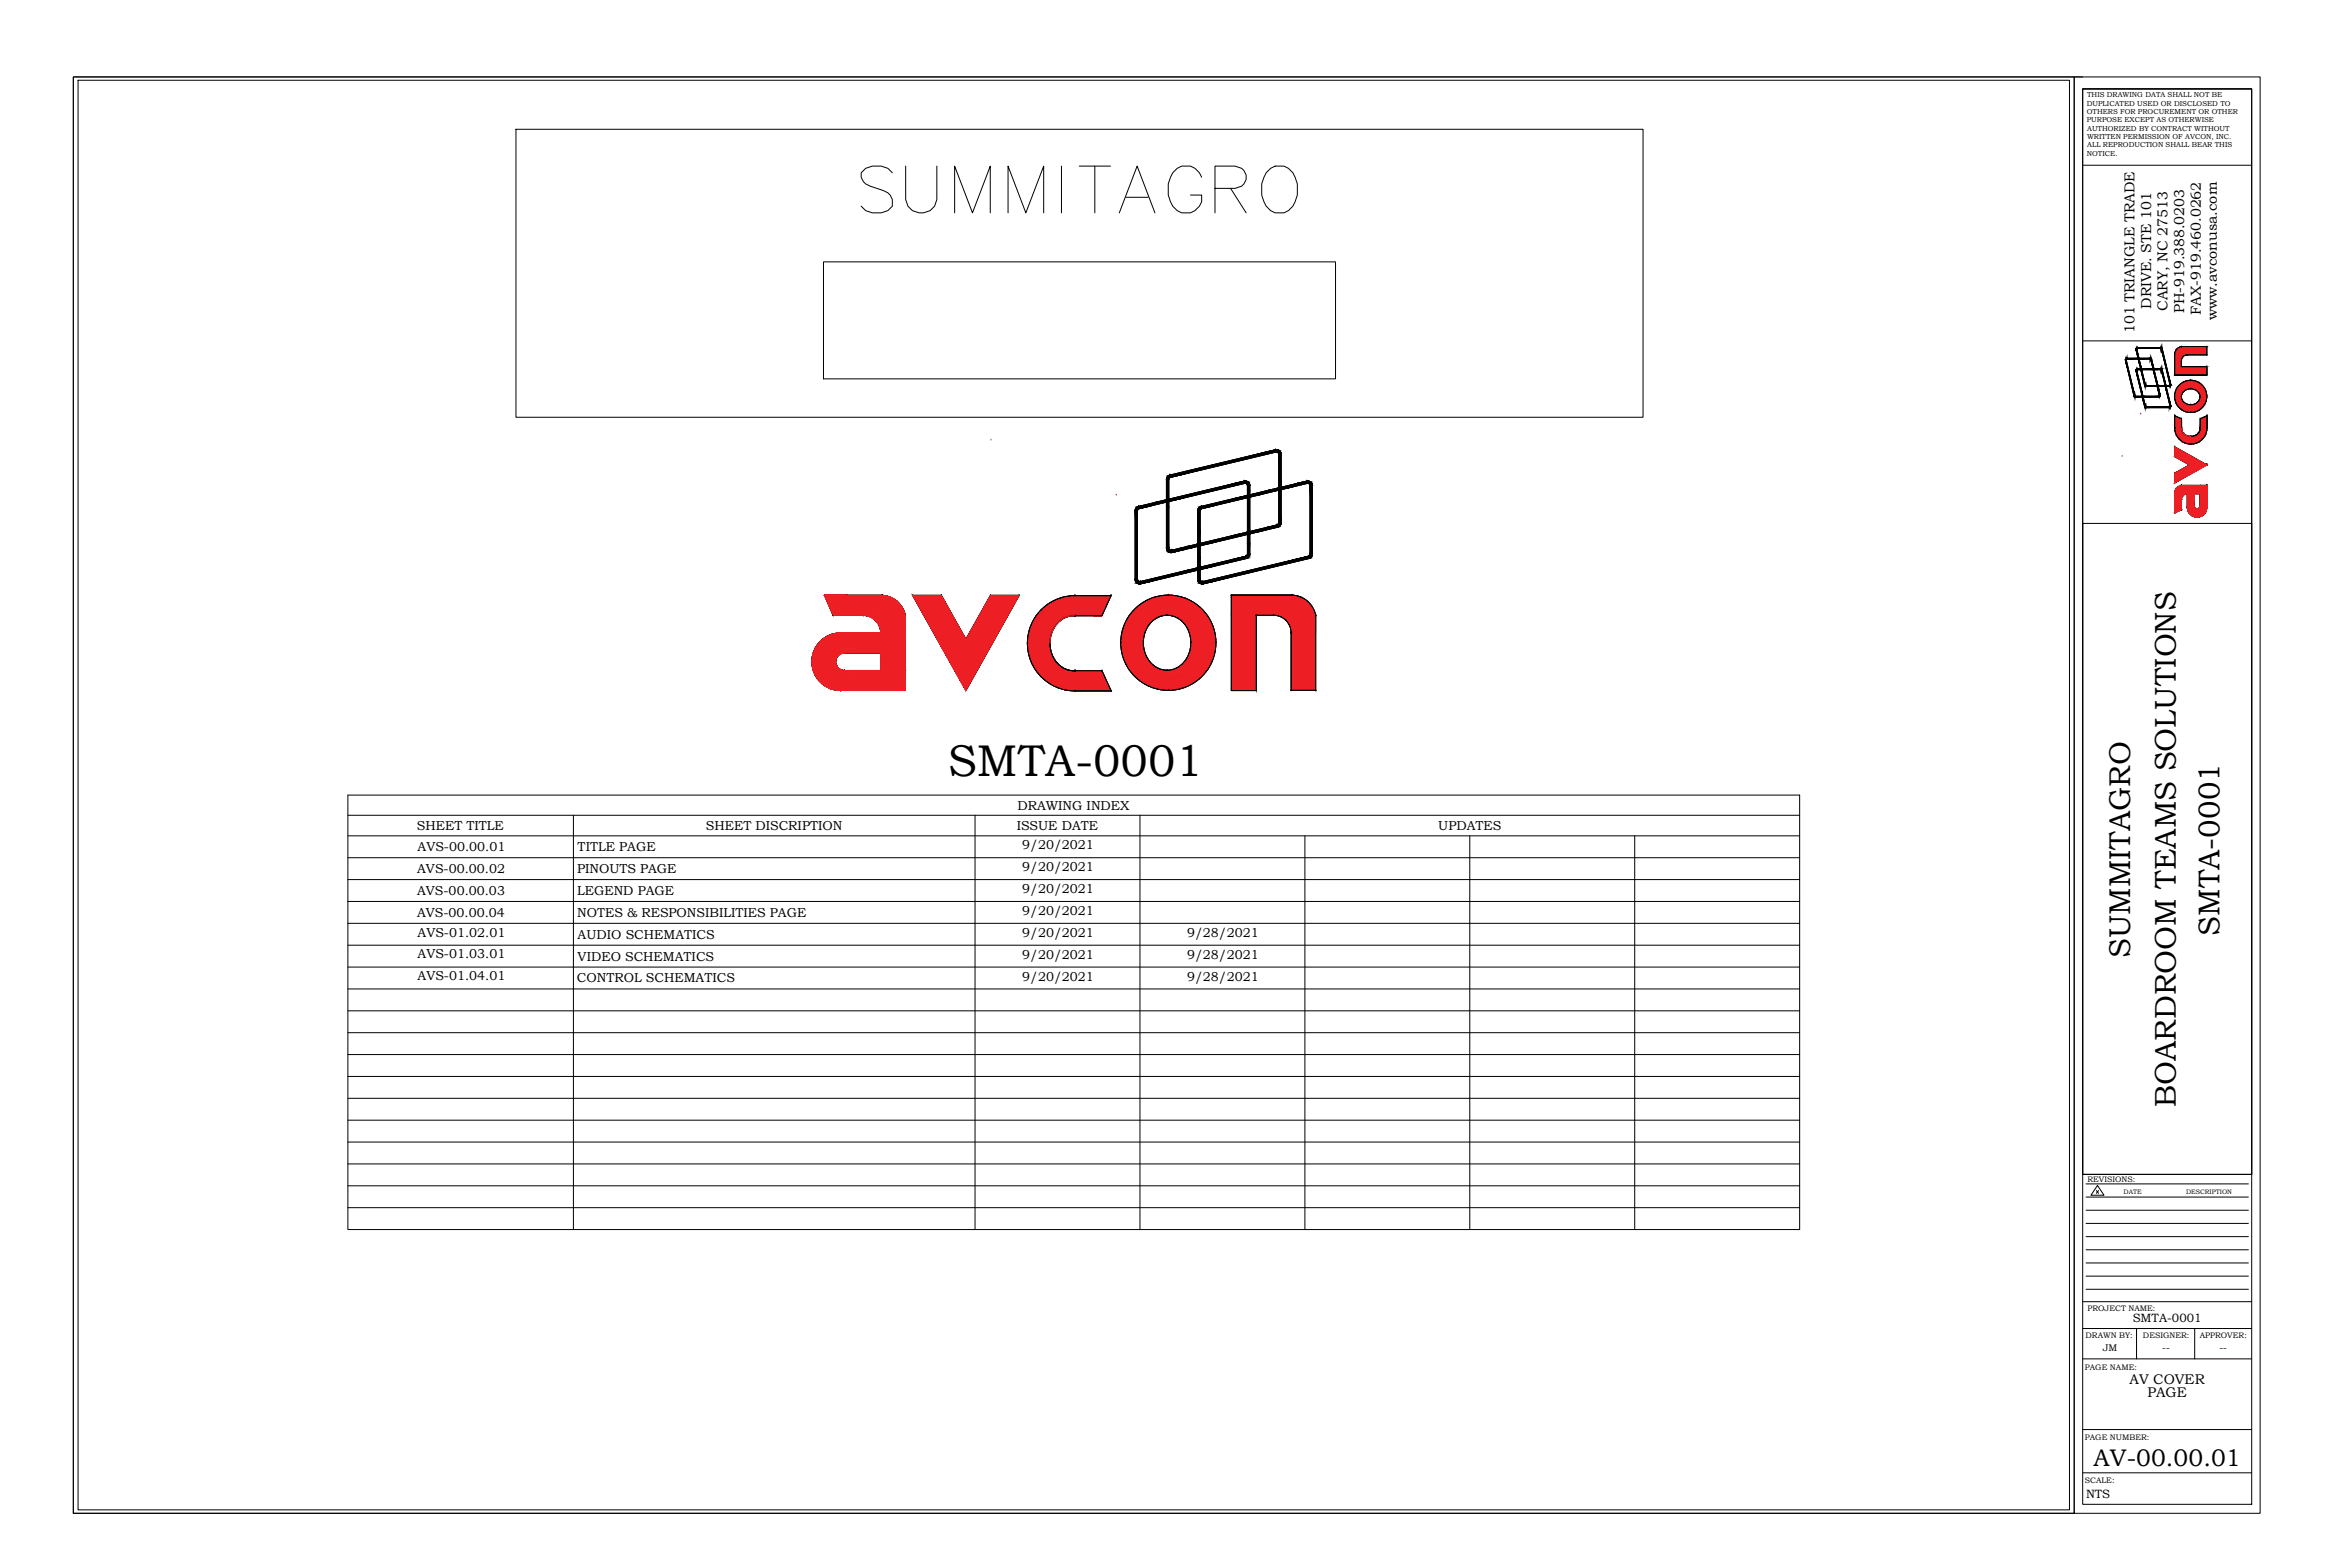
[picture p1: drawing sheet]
<svg xmlns="http://www.w3.org/2000/svg" width="914mm" height="610mm" viewBox="0 0 914 610" stroke-linecap="round" stroke-linejoin="round" font-family="sans-serif">
<defs><g id="words">
<text font-size="25.1" x="334.1" y="84">SUMMITAGRO</text>
<text font-size="17.2" x="368.8" y="301.8">SMTA-0001</text>
<g font-size="11.7">
<text x="863.7" y="364" transform="rotate(-90 863.7 364)">SMTA-0001</text>
<text x="828.9" y="372.7" transform="rotate(-90 828.9 372.7)">SUMMITAGRO</text>
<text x="846.6" y="430.8" transform="rotate(-90 846.6 430.8)">BOARDROOM TEAMS SOLUTIONS</text>
</g>
<text font-size="9.3" x="814.6" y="570.3">AV-00.00.01</text>
<g font-size="5.6">
<text x="837" y="120.2" transform="rotate(-90 837 120.2)">DRIVE. STE 101</text>
<text x="843.4" y="121" transform="rotate(-90 843.4 121)">CARY, NC 27513</text>
<text x="849.9" y="121.9" transform="rotate(-90 849.9 121.9)">PH-919.388.0203</text>
<text x="856.3" y="122.6" transform="rotate(-90 856.3 122.6)">FAX-919.460.0262</text>
<text x="862.6" y="124.6" transform="rotate(-90 862.6 124.6)">www.avconusa.com</text>
<text x="830.5" y="129.7" transform="rotate(-90 830.5 129.7)">101 TRIANGLE TRADE</text>
</g>
<g font-size="5.4">
<text x="828.6" y="538.4">AV COVER</text>
<text x="835.6" y="543.3">PAGE</text>
</g>
<g font-size="5">
<text x="395.9" y="314.9">DRAWING INDEX</text>
<text x="162.2" y="322.9">SHEET TITLE</text>
<text x="274.7" y="322.9">SHEET DISCRIPTION</text>
<text x="395.6" y="322.9">ISSUE DATE</text>
<text x="559.6" y="322.9">UPDATES</text>
<text x="162.5" y="331.1">AVS-00.00.01</text>
<text x="224.8" y="331.2">TITLE PAGE</text>
<text x="397.8" y="330.4">9/20/2021</text>
<text x="162.3" y="339.6">AVS-00.00.02</text>
<text x="224.6" y="339.7">PINOUTS PAGE</text>
<text x="397.8" y="338.9">9/20/2021</text>
<text x="397.8" y="347.4">9/20/2021</text>
<text x="162.3" y="348.1">AVS-00.00.03</text>
<text x="224.5" y="348.1">LEGEND PAGE</text>
<text x="162.3" y="356.7">AVS-00.00.04</text>
<text x="224.6" y="356.7">NOTES &amp; RESPONSIBILITIES PAGE</text>
<text x="397.8" y="355.9">9/20/2021</text>
<text x="162.5" y="364.3">AVS-01.02.01</text>
<text x="224.8" y="365.2">AUDIO SCHEMATICS</text>
<text x="397.8" y="364.4">9/20/2021</text>
<text x="461.9" y="364.7">9/28/2021</text>
<text x="162.5" y="372.8">AVS-01.03.01</text>
<text x="224.8" y="373.7">VIDEO SCHEMATICS</text>
<text x="397.8" y="373">9/20/2021</text>
<text x="461.9" y="373.2">9/28/2021</text>
<text x="162.5" y="381.3">AVS-01.04.01</text>
<text x="224.5" y="382.2">CONTROL SCHEMATICS</text>
<text x="397.8" y="381.5">9/20/2021</text>
<text x="461.9" y="381.7">9/28/2021</text>
</g>
<g font-size="4.7">
<text x="829.8" y="514.4">SMTA-0001</text>
<text x="811.7" y="583">NTS</text>
</g>
<g font-size="3.7">
<text x="818.2" y="525.6">JM</text>
<text x="841.4" y="525.6">--</text>
<text x="863.6" y="525.6">--</text>
</g>
<g font-size="3.1">
<text x="812.2" y="460">REVISIONS:</text>
<text x="812.2" y="510">PROJECT NAME:</text>
<text x="811.5" y="520.4">DRAWN BY:</text>
<text x="833.8" y="520.4">DESIGNER:</text>
<text x="856" y="520.4">APPROVER:</text>
<text x="811.3" y="533">PAGE NAME:</text>
<text x="811.3" y="560.2">PAGE NUMBER:</text>
<text x="811.3" y="577">SCALE:</text>
</g>
<g font-size="2.8">
<text x="812" y="41.1">DUPLICATED USED OR DISCLOSED TO</text>
<text x="812.1" y="37.9">THIS DRAWING DATA SHALL NOT BE</text>
<text x="812" y="44.3">OTHERS FOR PROCUREMENT OR OTHER</text>
<text x="812" y="47.6">PURPOSE EXCEPT AS OTHERWISE</text>
<text x="812.1" y="50.8">AUTHORIZED BY CONTRACT WITHOUT</text>
<text x="812.1" y="54.1">WRITTEN PERMISSION OF AVCON, INC.</text>
<text x="812.1" y="57.3">ALL REPRODUCTION SHALL BEAR THIS</text>
<text x="812" y="60.5">NOTICE.</text>
</g>
<g font-size="2.5">
<text x="826.3" y="464.5">DATE</text>
<text x="850.6" y="464.5">DESCRIPTION</text>
</g>
</g></defs>
<!-- layer: 0 -->
<g fill="none" stroke="#000" stroke-width=".39">
<path d="M28.5 29.9h778.6v558.8h-778.6zM30.4 31.2h774.8v556.2h-774.8zM200.8 50.3h438.5v112h-438.5zM320.4 101.9h199.3v45.5h-199.3zM135.4 309.3h564.9v169h-564.9zM135.4 317.2h564.9M223.1 317.2v161.1M379.4 317.2v161.1M443.6 317.2v161.1M135.4 325.2h564.9M135.4 333.7h564.9M507.7 325.2v153.1"/>
<path d="M571.9 325.2v153.1M636.1 325.2v153.1M135.4 342.2h564.9M135.4 350.7h564.9M135.4 359.2h564.9M135.4 367.7h564.9M135.4 376.2h564.9M135.4 384.7h564.9M135.4 393.2h564.9M135.4 401.7h564.9M135.4 410.3h564.9M135.4 418.8h564.9"/>
<path d="M135.4 427.3h564.9M135.4 435.8h564.9M135.4 444.3h564.9M135.4 452.8h564.9M135.4 461.3h564.9M135.4 469.8h564.9M816.1 461.2l2.6 3.8h-5.1z"/>
</g>
<!-- layer: AV-CABLE-CNTRL -->
<g fill="none" stroke="#000" stroke-width=".39">
<path d="M827.6 139.4l-.5 .2-.1 .5M827.6 139.7l-.3 .3M827.6 139.7h.1M827.6 139.4h.1M827.6 139.4h9M827.6 139.7h9M831.1 136h.1M831.1 136l3.4 13.9M831.4 135.9h.1M831.4 135.9l3.4 13.9M831.7 135.3l-.5 .2-.1 .5M831.7 135.6l-.3 .3"/>
<path d="M831.7 135.6h.1M831.7 135.3h.1M831.7 135.3h9M831.7 135.6h9M836.6 139.4l.6 .4M836.6 139.7l.3 .2M836.6 139.7h.1M836.6 139.4h.1M836.9 139.9h.1M836.9 139.9l3.3 13.9M837.2 139.8h.1M837.2 139.8l3.3 13.9"/>
<path d="M840.7 135.3l.6 .4M840.7 135.6l.3 .2M840.7 135.6h.1M840.7 135.3h.1M841 135.8h.1M841 135.8l3.4 13.9M841.3 135.7h.1M841.3 135.7l3.4 13.9M846.2 137.9h.1M858.7 138l-8.1 .1-1.3 .8-.5 1.4M858.7 138v-3.2v3.2M858.7 134.8h-9.9l-1.2 .5-.9 .8-.6 1.8"/>
<path d="M827 140.1h.1M827 140.1l3.3 13.9M827.3 140.1h.1M827.3 140.1l3.3 13.8M830.3 154l.6 .5M830.3 154h.1M830.6 153.9l.3 .3M830.6 153.9h.1M830.9 154.2h.1M830.9 154.5h.1M830.9 154.5h9.1M830.9 154.2h9.1"/>
<path d="M831.1 144.3h.1M831.1 144.3l3.4 13.8M831.4 144.2h.1M831.4 144.2l3.4 13.9M831.7 143.5l-.5 .2-.1 .5M831.7 143.8l-.3 .4M831.7 143.8h.1M831.7 143.5h.1M831.7 143.5h9M831.7 143.8h9M834.4 158.1l.6 .5M834.4 149.9l.6 .4"/>
<path d="M834.5 158.1h.1M834.5 149.9h.1M834.7 158l.3 .3M834.7 149.8l.3 .2M834.8 158.1h.1M834.8 149.8h.1M835 158.3h.1M835 158.6h.1M835 150.1h.1M835 150.3h.1M835 158.6h9.1M835 158.3h9.1"/>
<path d="M835 150.3h9.1M835 150.1h9.1M840 154.2h.1M840 154.5h.1M840.2 153.8h.1M840.2 153.8l-.3 .4M840.5 153.7h.1M840.5 153.7l-.1 .5-.5 .3M840.7 143.5l.6 .5M840.7 143.8l.3 .2M840.7 143.8h.1M840.7 143.5h.1"/>
<path d="M841 144h.1M841 144l3.4 13.9M841.3 144h.1M841.3 144l3.4 13.8M844.1 158.3h.1M844.1 158.6h.1M844.1 150.1h.1M844.1 150.3h.1M844.4 157.9l-.3 .4M844.4 149.7l-.3 .3M844.4 157.9h.1M844.4 149.7h.1"/>
<path d="M844.6 157.8l-.1 .6-.4 .2M844.6 149.6l-.1 .5-.4 .2M844.7 157.8h.1M844.7 149.6h.1M846.2 145.9h12.5h-12.5M846.2 145.9v-8v8M846.2 154.2h.1M848.8 142.6h9.9v3.3v-3.3zM848.8 140.4v2.2v-2.2M848.8 142.6h.1M848.8 140.4h.1M848.8 154.4h.1"/>
<path d="M849.8 152.2a3.5 3.5 0 0 1 4.3-.6 3.5 3.5 0 0 1 1.7 4 3.7 3.7 0 0 1-4.2 1.8 3.7 3.7 0 0 1-2.7-3.7zM852.4 148h.1M852.4 151.2h.1M852.4 157.5h.1M856 154.4h.1M858.7 154.2h.1M858.7 145.9h.1M858.7 142.6h.1M496.3 175a1.79 1.79 0 0 1 2.2 1.7M496.3 175h.1M496.3 175l-41 9.8M496.5 175.8l.7 .2 .4 .7"/>
<path d="M496.5 175.9h.1M496.5 175.9l-41 9.8M497.6 176.7h.1M497.6 176.7v26.7M498.5 176.7h.1M498.5 176.7v26.7M846.2 177.6l5.8 3.3-5.8-3.3M846.2 173.8l12.5 7.1-12.5-7.1M846.2 177.6h.1M846.2 173.8h.1M846.2 173.8v3.8M846.2 161.8h.1"/>
<path d="M846.2 161.8v4.7M846.2 161.8l2.6 1.2M846.2 166.5h.1M846.2 166.5a6.3 6.3 0 0 0 6.3 6.2M848.1 170.9h.1M848.8 163h.1M848.8 163l.1 3.5M848.9 166.5h.1M848.9 166.5l-.1-3.5-2.6-1.2v4.7M849.9 168.8h.1M852.4 160.5h.1M852.5 169.8h.1"/>
<path d="M852.5 172.8h.1M855.1 168.8h.1M856.1 166.5a3.6 3.6 0 0 1-3.6 3.3 3.6 3.6 0 0 1-3.6-3.3M856.1 166.5h.1M856.1 166.5v-3.5l2.7-1.2v4.7M856.1 163h.1M856.1 163v3.5M856.9 170.9h.1M858.7 166.5a6.3 6.3 0 0 1-6.2 6.2M858.8 166.5h.1M858.8 161.8h.1M858.8 161.8l-2.7 1.2"/>
<path d="M858.8 161.8v4.7M441.7 198.7h.1M441.7 198.7v26.7M442.6 198.7h.1M442.6 198.7v26.7M443.1 197l-1.2 .8-.2 .9M443.1 197h.1M443.3 197.8l-.7 .9M443.3 197.9h.1M453.9 186.6h.1M453.9 186.6v26.6M454.8 186.6h.1"/>
<path d="M454.8 186.6v26.6M455.2 184.8l-1.1 .8-.2 1M455.3 184.8h.1M455.4 185.7l-.7 .9M455.5 185.7h.1M466.1 198.7h.1M466.1 198.7v26.7M467 198.7h.1M467 198.7v26.7M467.4 197l-1.1 .8-.3 .9M467.4 197h.1M467.6 197.8l-.7 .9"/>
<path d="M467.6 197.9h.1M484.1 187.1a1.79 1.79 0 0 1 2.2 1.8M484.1 187.2h.1M484.1 187.2l-41 9.8M484.3 188l.8 .2 .3 .7M484.3 188h.1M484.3 188l-41 9.9M485.4 188.9h.1M485.4 188.9v26.6M486.3 188.9h.1M486.3 188.9v26.6M508.4 187.1a1.79 1.79 0 0 1 2.2 1.8"/>
<path d="M508.5 187.2h.1M508.5 187.2l-41.1 9.8M508.6 188l.8 .2 .4 .7M508.7 188h.1M508.7 188l-41.1 9.9M509.8 188.9h.1M509.8 188.9v26.6M510.7 188.9h.1M510.7 188.9v26.6M846.2 191.9h.1M846.2 199.5h.1M846.2 199.5v-7.6v7.6"/>
<path d="M846.2 184.1l5.8-3.2-5.8 3.2v3.8M846.2 184.1v3.8l12.5-7-12.5 7M846.2 184.1h.1M846.2 187.9h.1M848.8 188.8l-1.2 .5-.8 .9-.6 1.7M848.8 188.8h.1M848.8 188.8h9.9M851.1 197.3a3.8 3.8 0 0 0 3.8 3.8 3.8 3.8 0 0 0 3.8-3.8M851.1 192l-1 .3-1.1 1-.2 5-2.6 1.2M851.1 192.1v5.3v-5.3M852 180.9h.1M853.7 196.8a1.15 1.15 0 0 0 1.2 1.2 1.15 1.15 0 0 0 1.1-1.2l.1-4.7h-2.3v4.8"/>
<path d="M858.7 188.8h.1M858.7 188.8v8.6v-8.6M858.7 180.8h.1M858.7 180.9h.1M453.9 213.2a1.79 1.79 0 0 0 2.2 1.7M453.9 213.2h.1M454.7 213.2l.4 .7 .8 .2M454.8 213.2h.1M455.9 214.1h.1M456.1 214.9h.1M484.7 216.4h.1M484.7 216.4l-41 9.9"/>
<path d="M484.9 217.3h.1M484.9 217.3l-41 9.8M485.4 215.5l-.7 .9M485.4 215.5h.1M486.3 215.5l-.3 .9-1.1 .9M486.3 215.5h.1M496.9 204.2h.1M496.9 204.2l-41 9.9M497.1 205.1h.1M497.1 205.1l-41 9.8M497.6 203.4h.1M497.6 203.4l-.7 .8"/>
<path d="M498.5 203.4h.1M498.5 203.4l-.3 .9-1.1 .8M509.1 216.4h.1M509.1 216.4l-41 9.9M509.3 217.3h.1M509.3 217.3l-41 9.8M509.8 215.5h.1M509.8 215.5l-.7 .9M510.6 215.5l-.2 .9-1.1 .9M510.7 215.5h.1M320.8 231.6l3.4 7.8h11.7a6.8 6.8 0 0 1 6.8 6.8M320.8 231.6h22.4h-22.4"/>
<path d="M343.2 231.6a9.7 9.7 0 0 1 9 7.8M343.2 231.6h.1M352.3 239.4h.1M352.3 239.4v29.2M355.1 231.6h11.2l9.5 17.1-9.5-17.1M355.1 231.6l20.7 37-20.7-37h11.2M355.1 231.6h.1M366.3 231.6h.1M385.4 231.6h.1M385.4 231.6h11.2M396.6 231.6l-20.8 37 20.8-37M396.6 231.6h.1"/>
<path d="M418.2 231.7a18.5 18.5 0 0 0-18.4 18.6M418.3 231.7h.1M418.3 231.7h14l-3.5 7.8-10.5 .1M418.3 239.6a10 10 0 0 0-9.8 10.7M418.3 239.6h.1M418.3 239.5h.1M418.3 239.5v.1M428.8 239.5h.1M428.8 239.5h-10.5M432.3 231.7h.1M432.3 231.7h-14M432.3 231.7l-3.5 7.8"/>
<path d="M441.7 225.4a1.79 1.79 0 0 0 2.2 1.7M441.7 225.4h.1M442.6 225.4l.3 .7 .8 .1M442.6 225.4h.1M443.7 226.3h.1M443.9 227.1h.1M454.1 239.3h.1M454.6 231.5h.1M466 225.4a1.79 1.79 0 0 0 2.3 1.7M466.1 225.4h.1M466.9 225.4l.4 .7 .7 .1M467 225.4h.1"/>
<path d="M468.1 226.3h.1M468.3 227.1h.1M479.1 231.5v37.1v-37.1M479.1 231.5h23.8h-23.8M488.8 239.3v29.3h-9.7h9.7zM488.8 239.3h.1M495.5 239.3a6.8 6.8 0 0 1 6.9 6.8M495.6 239.3h-6.8h6.8M495.6 239.3h.1M502.9 231.5a9.7 9.7 0 0 1 9 7.8v29.3M502.9 231.6h.1M326.1 255l1.1-.7 1.4-.3h14.1v6.8h-14.1a3.4 3.4 0 0 1-3.2-2.1 3.4 3.4 0 0 1 .7-3.7z"/>
<path d="M327.1 246.2a11.2 11.2 0 0 0-11.2 11.2 11.2 11.2 0 0 0 11.2 11.2M342.7 246.2h-15.6h15.6M375.8 248.7l9.6-17.1-9.6 17.1M375.8 248.7h.1M399.8 250.3h.1M399.8 250.3a18.5 18.5 0 0 0 18.5 18.5M408.5 250.3a10 10 0 0 0 9.8 10.6M408.6 250.3h.1M436.1 250h.1M444.9 250h.1M448 242a8.7 8.7 0 0 1 14.8 4.2 10.9 10.9 0 0 1-7.5 14.5 9.9 9.9 0 0 1-10.4-10.7l.6-3.8 1-2.3zM463.4 250h.1"/>
<path d="M473.1 250h.1M502.4 246.1v22.5M352.3 268.6h.1M352.3 268.6h-25.2h25.2M375.9 268.6h.1M418.3 268.8h.1M418.3 260.9h.1M418.3 260.9l10.5 .1M418.3 261h10.5l3.6 7.8h-14.1M418.3 261h.1M418.3 260.9v.1M428.8 261h.1"/>
<path d="M428.8 261l3.6 7.8h-14.1M454.1 260.8h.1M454.6 268.6h.1M479.1 268.6h.1M488.8 268.6h.1M502.4 268.6h9.5h-9.5"/>
<circle cx="852.4" cy="154.2" r="6.3"/>
<circle cx="454.6" cy="250" r="18.5"/>
</g>
<g fill="#000" stroke="#000" stroke-width=".39">
<circle cx="827.1" cy="139.6" r=".11"/>
<circle cx="827.4" cy="139.8" r=".11"/>
<circle cx="827.6" cy="139.4" r=".11"/>
<circle cx="831.3" cy="135.5" r=".11"/>
<circle cx="831.5" cy="135.7" r=".11"/>
<circle cx="831.7" cy="135.3" r=".11"/>
<circle cx="836.8" cy="139.7" r=".11"/>
<circle cx="837" cy="139.5" r=".11"/>
<circle cx="840.9" cy="135.6" r=".11"/>
<circle cx="841.1" cy="135.4" r=".11"/>
<circle cx="846.9" cy="135.9" r=".11"/>
<circle cx="848.8" cy="134.8" r=".11"/>
<circle cx="849.5" cy="138.7" r=".11"/>
<circle cx="851.1" cy="138.1" r=".11"/>
<circle cx="858.7" cy="138.1" r=".11"/>
<circle cx="858.7" cy="134.8" r=".11"/>
<circle cx="830.6" cy="154.3" r=".11"/>
<circle cx="830.7" cy="154.1" r=".11"/>
<circle cx="831.3" cy="143.7" r=".11"/>
<circle cx="831.5" cy="143.9" r=".11"/>
<circle cx="831.7" cy="143.5" r=".11"/>
<circle cx="834.7" cy="150.2" r=".11"/>
<circle cx="834.7" cy="158.5" r=".11"/>
<circle cx="834.9" cy="158.2" r=".11"/>
<circle cx="834.9" cy="150" r=".11"/>
<circle cx="840" cy="154.2" r=".11"/>
<circle cx="840.2" cy="154.1" r=".11"/>
<circle cx="840.4" cy="154.2" r=".11"/>
<circle cx="840.9" cy="143.9" r=".11"/>
<circle cx="841.1" cy="143.6" r=".11"/>
<circle cx="844.1" cy="158.3" r=".11"/>
<circle cx="844.1" cy="150.1" r=".11"/>
<circle cx="844.3" cy="158.2" r=".11"/>
<circle cx="844.3" cy="149.9" r=".11"/>
<circle cx="844.5" cy="150.1" r=".11"/>
<circle cx="844.5" cy="158.3" r=".11"/>
<circle cx="846.2" cy="145.9" r=".11"/>
<circle cx="848.8" cy="140.4" r=".11"/>
<circle cx="848.8" cy="142.6" r=".11"/>
<circle cx="497.2" cy="176" r=".11"/>
<circle cx="497.8" cy="175.3" r=".11"/>
<circle cx="498.5" cy="176.7" r=".11"/>
<circle cx="848.9" cy="166.5" r=".11"/>
<circle cx="852.5" cy="172.8" r=".11"/>
<circle cx="856.1" cy="166.5" r=".11"/>
<circle cx="442.1" cy="197.6" r=".11"/>
<circle cx="442.8" cy="198.2" r=".11"/>
<circle cx="454.3" cy="185.5" r=".11"/>
<circle cx="455" cy="186" r=".11"/>
<circle cx="466.4" cy="197.6" r=".11"/>
<circle cx="467.1" cy="198.2" r=".11"/>
<circle cx="485" cy="188.2" r=".11"/>
<circle cx="485.6" cy="187.5" r=".11"/>
<circle cx="486.3" cy="188.9" r=".11"/>
<circle cx="509.4" cy="188.2" r=".11"/>
<circle cx="510" cy="187.5" r=".11"/>
<circle cx="510.7" cy="188.9" r=".11"/>
<circle cx="846.2" cy="199.5" r=".11"/>
<circle cx="847" cy="189.9" r=".11"/>
<circle cx="848.8" cy="198.3" r=".11"/>
<circle cx="848.8" cy="188.9" r=".11"/>
<circle cx="848.8" cy="194.4" r=".11"/>
<circle cx="849.5" cy="192.7" r=".11"/>
<circle cx="851.1" cy="197.4" r=".11"/>
<circle cx="851.1" cy="192.1" r=".11"/>
<circle cx="853.8" cy="196.9" r=".11"/>
<circle cx="853.8" cy="192.1" r=".11"/>
<circle cx="854.3" cy="197.8" r=".11"/>
<circle cx="855.5" cy="197.8" r=".11"/>
<circle cx="856.1" cy="192.1" r=".11"/>
<circle cx="856.1" cy="196.9" r=".11"/>
<circle cx="858.7" cy="197.4" r=".11"/>
<circle cx="454.5" cy="214.6" r=".11"/>
<circle cx="454.8" cy="213.2" r=".11"/>
<circle cx="455.1" cy="213.9" r=".11"/>
<circle cx="485.2" cy="216.1" r=".11"/>
<circle cx="485.9" cy="216.6" r=".11"/>
<circle cx="497.4" cy="203.9" r=".11"/>
<circle cx="498.1" cy="204.5" r=".11"/>
<circle cx="509.6" cy="216.1" r=".11"/>
<circle cx="510.3" cy="216.6" r=".11"/>
<circle cx="853" cy="200.6" r=".11"/>
<circle cx="856.8" cy="200.6" r=".11"/>
<circle cx="320.8" cy="231.6" r=".11"/>
<circle cx="324.2" cy="239.4" r=".11"/>
<circle cx="335.9" cy="239.4" r=".11"/>
<circle cx="343.2" cy="231.6" r=".11"/>
<circle cx="349.1" cy="234" r=".11"/>
<circle cx="352.2" cy="239.4" r=".11"/>
<circle cx="405.2" cy="237.2" r=".11"/>
<circle cx="418.3" cy="239.5" r=".11"/>
<circle cx="418.3" cy="239.6" r=".11"/>
<circle cx="442.4" cy="226.8" r=".11"/>
<circle cx="442.6" cy="225.4" r=".11"/>
<circle cx="442.9" cy="226.1" r=".11"/>
<circle cx="466.7" cy="226.8" r=".11"/>
<circle cx="467" cy="225.4" r=".11"/>
<circle cx="467.3" cy="226.1" r=".11"/>
<circle cx="479.1" cy="231.5" r=".11"/>
<circle cx="488.8" cy="239.3" r=".11"/>
<circle cx="495.5" cy="239.3" r=".11"/>
<circle cx="502.9" cy="231.5" r=".11"/>
<circle cx="502.9" cy="231.6" r=".11"/>
<circle cx="508.7" cy="233.9" r=".11"/>
<circle cx="511.9" cy="239.3" r=".11"/>
<circle cx="317.4" cy="251.8" r=".11"/>
<circle cx="325.6" cy="255.7" r=".11"/>
<circle cx="325.6" cy="259.1" r=".11"/>
<circle cx="327.1" cy="246.2" r=".11"/>
<circle cx="328.6" cy="254" r=".11"/>
<circle cx="340.7" cy="241.4" r=".11"/>
<circle cx="342.7" cy="246.2" r=".11"/>
<circle cx="342.7" cy="254" r=".11"/>
<circle cx="399.8" cy="250.3" r=".11"/>
<circle cx="411.4" cy="242.5" r=".11"/>
<circle cx="411.5" cy="258" r=".11"/>
<circle cx="500.4" cy="241.3" r=".11"/>
<circle cx="502.4" cy="246.1" r=".11"/>
<circle cx="317.4" cy="263" r=".11"/>
<circle cx="327.1" cy="268.6" r=".11"/>
<circle cx="328.6" cy="260.8" r=".11"/>
<circle cx="342.7" cy="260.8" r=".11"/>
<circle cx="405.2" cy="263.4" r=".11"/>
<circle cx="418.3" cy="268.8" r=".11"/>
<circle cx="432.3" cy="268.8" r=".11"/>
<circle cx="502.4" cy="268.6" r=".11"/>
<circle cx="511.9" cy="268.6" r=".11"/>
</g>
<g fill="#ed1f24" stroke="#ed1f24" stroke-width=".39">
<path d="M418.3 231.7h14z"/>
<path d="M417.6 239.6h.7z"/>
<path d="M417.6 261l.7-.1z"/>
<path d="M364.7 248.7l11.2 19.9z"/>
<path d="M364.7 248.7h22.3l-11.1 19.9z"/>
<path d="M846.2 161.8v2.9z"/>
<path d="M846.2 161.8v4.7z"/>
<path d="M856.1 166.5v.2z"/>
<path d="M858.6 153.5v1.4z"/>
<path d="M479.1 231.5l23.8 .1zM479.1 231.5l23.8 .1z"/>
<path d="M320.8 231.6h22.4zM320.8 231.6h22.4z"/>
<path d="M479.1 231.6h24.6zM479.1 231.6h24.6z"/>
<path d="M454 231.5l2.5 .1zM452.8 231.6h3.7z"/>
<path d="M320.8 231.6l23.2 .1zM320.8 231.6l23.2 .1z"/>
<path d="M418.3 231.7h14zM417.2 231.8h15.1z"/>
<path d="M479.1 231.6l25.5 .2zM479.1 231.6l25.5 .2z"/>
<path d="M452.8 231.6l4.9 .2zM451.5 231.8h6.2z"/>
<path d="M320.9 231.7l24 .2zM320.9 231.7l24 .2z"/>
<path d="M417.2 231.8h15.1zM416.1 231.9h16.1z"/>
<path d="M479.1 231.8l26.3 .2-.8-.2zM479.1 231.8l26.3 .2h-26.3z"/>
<path d="M416.1 231.9h16.1zM415 232h17.2z"/>
<path d="M451.5 231.8l7.4 .3-1.2-.3zM450.3 232.1l1.2-.3 7.4 .3z"/>
<path d="M321 231.9l24.7 .2-.8-.2zM321 231.9l24.7 .2h-24.7z"/>
<path d="M415 232l17.1 .2 .1-.2zM414 232.2l1-.2 17.1 .2z"/>
<path d="M479.1 232l27.1 .3-.8-.3zM479.1 232l27.1 .3h-27.1z"/>
<path d="M450.3 232.1l9.8 .3-1.2-.3zM449.1 232.4l1.2-.3 9.8 .3z"/>
<path d="M321 232.1l25.5 .3-.8-.3zM321 232.1l25.5 .3h-25.3z"/>
<path d="M414 232.2l17.9 .3 .2-.3zM413 232.5l1-.3 17.9 .3z"/>
<path d="M479.1 232.3l27.9 .4-.8-.4zM479.1 232.3l27.9 .4h-27.9z"/>
<path d="M321.2 232.4l26.1 .3-.8-.3zM321.2 232.4l26.1 .3h-26z"/>
<path d="M449.1 232.4l12.2 .4-1.2-.4zM448 232.8l1.1-.4 12.2 .4z"/>
<path d="M413 232.5l18.8 .4 .1-.4zM411.9 232.9l1.1-.4 18.8 .4z"/>
<path d="M479.1 232.7l28.6 .4-.7-.4zM479.1 232.7l28.6 .4h-28.6z"/>
<path d="M321.3 232.7l26.7 .5-.7-.5zM321.3 232.7l26.7 .5h-26.5z"/>
<path d="M448 232.8l14.4 .5-1.1-.5zM446.8 233.3l1.2-.5 14.4 .5z"/>
<path d="M411.9 232.9l19.7 .4 .2-.4zM410.9 233.3l1-.4 19.7 .4z"/>
<path d="M479.1 233.1l29.3 .5-.7-.5zM479.1 233.1l29.3 .5h-29.3z"/>
<path d="M321.5 233.2l27.2 .5-.7-.5zM321.5 233.2l27.2 .5h-27z"/>
<path d="M410.9 233.3l20.5 .4 .2-.4zM410 233.7l.9-.4 20.5 .4z"/>
<path d="M446.8 233.3l16.7 .5-1.1-.5zM445.7 233.8l1.1-.5 16.7 .5z"/>
<path d="M479.1 233.6l30 .6-.7-.6zM479.1 233.6l30 .6h-30z"/>
<path d="M410 233.7l21.2 .5 .2-.5zM409 234.2l1-.5 21.2 .5z"/>
<path d="M321.7 233.7l27.7 .6-.7-.6zM321.7 233.7l27.7 .6h-27.4z"/>
<path d="M445.7 233.8l18.9 .6-1.1-.6zM444.7 234.4l1-.6 18.9 .6z"/>
<path d="M479.1 234.2l30.6 .6-.6-.6zM479.1 234.2l30.6 .6h-30.6z"/>
<path d="M409 234.2l21.9 .6 .3-.6zM408.1 234.8l.9-.6 21.9 .6z"/>
<path d="M322 234.3l28 .6-.6-.6zM322 234.3l28 .6h-27.8z"/>
<path d="M444.7 234.4l20.9 .7-1-.7zM443.6 235.1l1.1-.7 20.9 .7z"/>
<path d="M408.1 234.8l22.5 .6 .3-.6zM407.2 235.4l.9-.6 22.5 .6z"/>
<path d="M479.1 234.8l31.1 .7-.5-.7zM479.1 234.8l31.1 .7h-31.1z"/>
<path d="M322.2 234.9l28.3 .6-.5-.6zM322.2 234.9l28.3 .6h-28z"/>
<path d="M443.6 235.1l23 .8-1-.8zM442.7 235.9l.9-.8 23 .8z"/>
<path d="M407.2 235.4l23.1 .7 .3-.7zM406.4 236.1l.8-.7 23.1 .7z"/>
<path d="M479.1 235.5l31.6 .7-.5-.7zM479.1 235.5l31.6 .7h-31.6z"/>
<path d="M322.5 235.5l28.5 .7-.5-.7zM322.5 235.5l28.5 .7h-28.2z"/>
<path d="M442.7 235.9l24.8 .8-.9-.8zM441.7 236.7l1-.8 24.8 .8z"/>
<path d="M406.4 236.1l23.6 .7 .3-.7zM405.6 236.8l.8-.7 23.6 .7z"/>
<path d="M479.1 236.2l32 .7-.4-.7zM479.1 236.2l32 .7h-32z"/>
<path d="M322.8 236.2l28.6 .8-.4-.8zM322.8 236.2l28.6 .8h-28.2z"/>
<path d="M405.6 236.8l24.1 .8 .3-.8zM405.6 236.8l24.1 .8h-24.9z"/>
<path d="M441.7 236.7l26.7 .9-.9-.9zM441.7 236.7l26.7 .9h-27.5z"/>
<path d="M479.1 236.9l32.4 .8-.4-.8zM479.1 236.9l32.4 .8h-32.4z"/>
<path d="M323.2 237l28.6 .8-.4-.8zM323.2 237l28.6 .8h-28.3z"/>
<path d="M404.8 237.6l24.5 .8 .4-.8zM404.8 237.6l24.5 .8h-25.2z"/>
<path d="M479.1 237.7l32.6 .8-.2-.8zM479.1 237.7l32.6 .8h-32.6z"/>
<path d="M323.5 237.8l28.5 .8-.2-.8zM323.5 237.8l28.5 .8h-28.1z"/>
<path d="M440.9 237.6l28.3 1-.8-1zM440.9 237.6l28.3 1h-29.1z"/>
<path d="M404.1 238.4l24.8 .8 .4-.8zM404.1 238.4l24.8 .8h-25.5z"/>
<path d="M479.1 238.5l32.8 .8-.2-.8zM479.1 238.5l32.8 .8h-32.8z"/>
<path d="M440.1 238.6l29.6 .8-.5-.8zM440.1 238.6l29.6 .8h-30.2z"/>
<path d="M495.6 239.3l16.3 .1zM495.6 239.3l16.3 .1z"/>
<path d="M323.9 238.6l28.4 .8-.3-.8zM323.9 238.6l28.4 .8h-28.1z"/>
<path d="M454.5 239.4h15.3zM454.5 239.4h15.3z"/>
<path d="M439.5 239.4h14.3zM439.5 239.4h13.6z"/>
<path d="M335.9 239.4h16.4zM335.9 239.4h16.4z"/>
<path d="M496.3 239.4l15.6 .1zM496.3 239.4l15.6 .1z"/>
<path d="M403.4 239.2l25.4 .3 .1-.3zM403.4 239.2l25.4 .3h-25.6z"/>
<path d="M455.2 239.4l14.7 .1zM455.2 239.4l14.7 .1z"/>
<path d="M439.5 239.4h13.6zM439.5 239.4l12.9 .1z"/>
<path d="M403.2 239.5h25.6zM403.2 239.5h15.1z"/>
<path d="M336.6 239.4l15.7 .1zM336.6 239.4l15.7 .1z"/>
<path d="M403.2 239.5l15.1 .1zM403.2 239.5l15.1 .1z"/>
<path d="M455.9 239.5l14 .1zM455.9 239.5l14 .1z"/>
<path d="M439.4 239.5h13zM439.4 239.5l12.8 .1z"/>
<path d="M403.2 239.6h14.4zM403.2 239.6h13.7z"/>
<path d="M497 239.5l14.9 .2zM497 239.5l14.9 .2z"/>
<path d="M403.2 239.6h13.7zM403.2 239.6l13 .1z"/>
<path d="M456.1 239.6l13.9 .1zM456.1 239.6l13.9 .1z"/>
<path d="M439.4 239.6h12.8zM439.4 239.6l12.3 .1z"/>
<path d="M337.3 239.5l15 .2zM337.3 239.5l15 .2z"/>
<path d="M403.1 239.7h13.1zM403.1 239.7l12.4 .2h-12.6z"/>
<path d="M497.7 239.7l14.2 .2v-.2zM497.7 239.7l14.2 .2h-13.6z"/>
<path d="M456.6 239.7l13.6 .3-.2-.3zM456.6 239.7l13.6 .3h-12.9z"/>
<path d="M439.3 239.7l11.7 .3 .7-.3zM439.3 239.7l11.7 .3h-11.9z"/>
<path d="M338 239.7l14.3 .3v-.3zM338 239.7l14.3 .3h-13.6z"/>
<path d="M402.9 239.9l12 .2 .6-.2zM402.9 239.9l12 .2h-12.1z"/>
<path d="M402.8 240.1h12.1zM402.8 240.1h12z"/>
<path d="M498.3 239.9l13.6 .3v-.3zM498.3 239.9l13.6 .3h-12.9z"/>
<path d="M457.3 240l13 .3-.1-.3zM457.3 240l13 .3h-12.3z"/>
<path d="M439.1 240l11.2 .3 .7-.3zM439.1 240l11.2 .3h-11.4z"/>
<path d="M338.7 240l13.6 .3v-.3zM338.7 240l13.6 .3h-13z"/>
<path d="M402.8 240.1l11.3 .4 .7-.4zM402.8 240.1l11.3 .4h-11.5z"/>
<path d="M458 240.3l12.6 .3-.3-.3zM458 240.3l12.6 .3h-12.1z"/>
<path d="M438.9 240.3l10.8 .3 .6-.3zM438.9 240.3l10.8 .3h-11z"/>
<path d="M499 240.2l12.9 .4v-.4zM499 240.2l12.9 .4h-12.3z"/>
<path d="M458.5 240.6l12.1 .1zM458.5 240.6l12.1 .1z"/>
<path d="M438.7 240.6h11zM438.7 240.6l11 .1z"/>
<path d="M339.3 240.3l13 .4v-.4zM339.3 240.3l13 .4h-12.4z"/>
<path d="M402.6 240.5l10.9 .3 .6-.3zM402.6 240.5l10.9 .3h-11.1z"/>
<path d="M402.4 240.8l10.8 .2 .3-.2zM402.4 240.8l10.8 .2h-10.9z"/>
<path d="M499.6 240.6l12.3 .5v-.5zM499.6 240.6l12.3 .5h-11.8z"/>
<path d="M458.6 240.7l12.2 .4-.2-.4zM458.6 240.7l12.2 .4h-11.6z"/>
<path d="M438.7 240.7l10.4 .4 .6-.4zM438.7 240.7l10.4 .4h-10.7z"/>
<path d="M339.9 240.7l12.4 .5v-.5zM339.9 240.7l12.4 .5h-11.9z"/>
<path d="M402.3 241h10.9zM402.3 241l10.6 .2h-10.8z"/>
<path d="M459.2 241.1l11.9 .5-.3-.5zM459.2 241.1l11.9 .5h-11.3z"/>
<path d="M438.4 241.1l10.1 .5 .6-.5zM438.4 241.1l10.1 .5h-10.3z"/>
<path d="M500.1 241.1l11.8 .5v-.5zM500.1 241.1l11.8 .5h-11.3z"/>
<path d="M340.4 241.2l11.9 .5v-.5zM340.4 241.2l11.9 .5h-11.3z"/>
<path d="M402.1 241.2l10.2 .5 .6-.5zM402.1 241.2l10.2 .5h-10.4z"/>
<path d="M459.8 241.6l11.3 .1zM459.8 241.6l11.3 .1z"/>
<path d="M438.2 241.6h10.3zM438.2 241.6l10.1 .1z"/>
<path d="M401.9 241.7l10.1 .3 .3-.3zM401.9 241.7l10.1 .3h-10.3z"/>
<path d="M459.9 241.7l11.4 .4-.2-.4zM459.9 241.7l11.4 .4h-10.9z"/>
<path d="M438.1 241.7l9.8 .4 .4-.4zM438.1 241.7l9.8 .4h-10z"/>
<path d="M500.6 241.6l11.3 .5v-.5zM500.6 241.6l11.3 .5h-10.8z"/>
<path d="M341 241.7l11.3 .5v-.5zM341 241.7l11.3 .5h-10.9z"/>
<path d="M401.7 242l10 .2 .3-.2zM401.7 242l10 .2h-10.1z"/>
<path d="M460.4 242.1l11.2 .6-.3-.6zM460.4 242.1l11.2 .6h-10.7z"/>
<path d="M437.9 242.1l9.5 .6 .5-.6zM437.9 242.1l9.5 .6h-9.8z"/>
<path d="M501.1 242.1l10.8 .6v-.6zM501.1 242.1l10.8 .6h-10.4z"/>
<path d="M401.6 242.2l9.6 .6 .5-.6zM401.6 242.2l9.6 .6h-9.8z"/>
<path d="M341.4 242.2l10.9 .6v-.6zM341.4 242.2l10.9 .6h-10.5z"/>
<path d="M460.9 242.7l10.8 .1zM460.9 242.7l10.8 .1z"/>
<path d="M437.6 242.7h9.8zM437.6 242.7l9.7 .1z"/>
<path d="M401.4 242.8h9.8zM401.4 242.8l9.7 .2z"/>
<path d="M461 242.8l10.9 .5-.2-.5zM461 242.8l10.9 .5h-10.6z"/>
<path d="M437.6 242.8l9.3 .5 .4-.5zM437.6 242.8l9.3 .5h-9.5z"/>
<path d="M501.5 242.7l10.4 .7v-.7zM501.5 242.7l10.4 .7h-10.1z"/>
<path d="M401.3 243l9.4 .4 .4-.4zM401.3 243l9.4 .4h-9.6z"/>
<path d="M341.8 242.8l10.5 .7v-.7zM341.8 242.8l10.5 .7h-10.2z"/>
<path d="M401.1 243.4l9.2 .5 .4-.5zM401.1 243.4l9.2 .5h-9.4z"/>
<path d="M461.3 243.3l10.8 .7-.2-.7zM461.3 243.3l10.8 .7h-10.3z"/>
<path d="M437.4 243.3l9.1 .7 .4-.7zM437.4 243.3l9.1 .7h-9.4z"/>
<path d="M461.8 244h10.3zM461.8 244h10.3z"/>
<path d="M437.1 244h9.4zM437.1 244h9.4z"/>
<path d="M501.8 243.4l10.1 .7v-.7zM501.8 243.4l10.1 .7h-9.8z"/>
<path d="M400.9 243.9h9.4zM400.9 243.9l9.4 .2z"/>
<path d="M342.1 243.5l10.2 .6v-.6zM342.1 243.5l10.2 .6h-9.9z"/>
<path d="M461.8 244l10.5 .7-.2-.7zM461.8 244l10.5 .7h-10.1z"/>
<path d="M437.1 244l9 .7 .4-.7zM437.1 244l9 .7h-9.2z"/>
<path d="M502.1 244.1l9.8 .6v-.6zM502.1 244.1l9.8 .6h-9.7z"/>
<path d="M400.9 244.1l9 .7 .4-.7zM400.9 244.1l9 .7h-9.3z"/>
<path d="M342.4 244.1l9.9 .7v-.7zM342.4 244.1l9.9 .7h-9.7z"/>
<path d="M400.6 244.8l9.2 .2 .1-.2zM400.6 244.8l9.2 .2h-9.2z"/>
<path d="M462.2 244.7l10.3 .5-.2-.5zM462.2 244.7l10.3 .5h-10.1z"/>
<path d="M436.9 244.7l9 .5 .2-.5zM436.9 244.7l9 .5h-9.1z"/>
<path d="M462.4 245.2l10.1 .2v-.2zM462.4 245.2l10.1 .2h-10z"/>
<path d="M436.8 245.2l9 .2 .1-.2zM436.8 245.2l9 .2h-9.1z"/>
<path d="M502.2 244.7l9.7 .7v-.7zM502.2 244.7l9.7 .7h-9.6z"/>
<path d="M400.6 245l8.9 .5 .3-.5zM400.6 245l8.9 .5h-9.1z"/>
<path d="M342.6 244.8l9.7 .7v-.7zM342.6 244.8l9.7 .7h-9.6z"/>
<path d="M400.4 245.5l8.9 .5 .2-.5zM400.4 245.5l8.9 .5h-9z"/>
<path d="M502.3 245.4l9.6 .7v-.7zM502.3 245.4l9.6 .7h-9.5z"/>
<path d="M462.5 245.4l10.2 .8-.2-.8zM462.5 245.4l10.2 .8h-9.9z"/>
<path d="M436.7 245.4l8.8 .8 .3-.8zM436.7 245.4l8.8 .8h-9z"/>
<path d="M342.7 245.5l9.6 .7v-.7zM342.7 245.5l9.6 .7h-9.6z"/>
<path d="M400.3 246l8.9 .2 .1-.2zM400.3 246l8.9 .2h-9z"/>
<path d="M327.1 246.2l25.2 .1zM326.2 246.3h26.1z"/>
<path d="M462.8 246.2l10 .2zM462.8 246.2l10 .2z"/>
<path d="M436.5 246.2h9zM436.5 246.2l9 .2z"/>
<path d="M326.2 246.3l26.1 .1zM325.2 246.4h27.1z"/>
<path d="M325.2 246.4l27.1 .2v-.2zM324.3 246.6l.9-.2 27.1 .2z"/>
<path d="M324.3 246.6l28 .3v-.3zM323.4 246.9l.9-.3 28 .3z"/>
<path d="M462.8 246.4l10.1 .6-.1-.6zM462.8 246.4l10.1 .6h-9.9z"/>
<path d="M436.5 246.4l8.8 .6 .2-.6zM436.5 246.4l8.8 .6h-8.9z"/>
<path d="M400.2 246.2l8.8 .8 .2-.8zM400.2 246.2l8.8 .8h-8.9z"/>
<path d="M400.1 247l8.9 .1zM400.1 247l8.9 .1z"/>
<path d="M323.4 246.9l28.9 .3v-.3zM322.5 247.2l.9-.3 28.9 .3z"/>
<path d="M463 247l10 .6-.1-.6zM463 247l10 .6h-9.9z"/>
<path d="M436.4 247l8.7 .6 .2-.6zM436.4 247l8.7 .6h-8.8z"/>
<path d="M322.5 247.2l29.8 .5v-.5zM321.6 247.7l.9-.5 29.8 .5z"/>
<path d="M463.1 247.6l9.9 .2zM463.1 247.6l9.9 .2z"/>
<path d="M436.3 247.6h8.8zM436.3 247.6l8.8 .2z"/>
<path d="M400.1 247.1l8.7 .7 .2-.7zM400.1 247.1l8.7 .7h-8.9z"/>
<path d="M399.9 247.8l8.8 .3 .1-.3zM399.9 247.8l8.8 .3h-8.8z"/>
<path d="M321.6 247.7l30.7 .4v-.4zM320.8 248.1l.8-.4 30.7 .4z"/>
<path d="M463.2 247.8l9.9 .8-.1-.8zM463.2 247.8l9.9 .8h-9.8z"/>
<path d="M436.2 247.8l8.8 .8 .1-.8zM436.2 247.8l8.8 .8h-8.8z"/>
<path d="M399.9 248.1l8.8 .5v-.5zM399.9 248.1l8.8 .5h-8.8z"/>
<path d="M385.4 231.6l1.7 17 9.5-17zM385.4 231.6l1.7 17h-11.2z"/>
<path d="M355.1 231.6l20.7 17-9.5-17zM355.1 231.6l20.7 17h-11.2z"/>
<path d="M375.9 248.6h11.2zM375.9 248.6l11.1 .1z"/>
<path d="M364.6 248.6l11.2 .1zM364.6 248.6l11.2 .1z"/>
<path d="M320.8 248.1l31.5 .6v-.6zM320.1 248.7l.7-.6 31.5 .6z"/>
<path d="M463.3 248.6l9.8 .2v-.2zM463.3 248.6l9.8 .2h-9.8z"/>
<path d="M436.2 248.6l8.7 .2 .1-.2zM436.2 248.6l8.7 .2h-8.8z"/>
<path d="M399.9 248.6l8.7 .6 .1-.6zM399.9 248.6l8.7 .6h-8.8z"/>
<path d="M320.1 248.7l32.2 .6v-.6zM319.4 249.3l.7-.6 32.2 .6z"/>
<path d="M463.3 248.8l9.8 .6v-.6zM463.3 248.8l9.8 .6h-9.7z"/>
<path d="M436.1 248.8l8.8 .6v-.6zM436.1 248.8l8.8 .6h-8.8z"/>
<path d="M399.8 249.2l8.8 .2v-.2zM399.8 249.2l8.8 .2h-8.8z"/>
<path d="M319.4 249.3l32.9 .7v-.7zM319.4 249.3l32.9 .7h-33.6z"/>
<path d="M463.4 249.4l9.7 .6v-.6zM463.4 249.4l9.7 .6h-9.7z"/>
<path d="M436.1 249.4l8.8 .6v-.6zM436.1 249.4l8.8 .6h-8.8z"/>
<path d="M463.4 250l9.7 .3v-.3zM463.4 250l9.7 .3h-9.7z"/>
<path d="M436.1 250l8.8 .3v-.3zM436.1 250l8.8 .3h-8.8z"/>
<path d="M399.8 249.4l8.8 .9v-.9zM399.8 249.4l8.8 .9h-8.8zM399.8 250.3h8.8zM399.8 250.3h8.8z"/>
<path d="M318.7 250l33.6 .8v-.8zM318.7 250l33.6 .8h-34.2z"/>
<path d="M463.4 250.3l9.7 .8v-.8zM463.4 250.3l9.7 .8h-9.7z"/>
<path d="M436.1 250.3l8.8 .8v-.8zM436.1 250.3l8.8 .8h-8.8z"/>
<path d="M399.8 250.3l8.8 .8v-.8zM399.8 250.3l8.8 .8h-8.8z"/>
<path d="M463.4 251.1l9.7 .2v-.2zM463.4 251.1l9.7 .2h-9.8z"/>
<path d="M436.1 251.1l8.8 .2v-.2zM436.1 251.1l8.8 .2h-8.8z"/>
<path d="M399.8 251.1l8.8 .3v-.3zM399.8 251.1l8.8 .3h-8.8z"/>
<path d="M318.1 250.8l34.2 .7v-.7zM318.1 250.8l34.2 .7h-34.7z"/>
<path d="M463.3 251.3l9.7 .6 .1-.6zM463.3 251.3l9.7 .6h-9.7z"/>
<path d="M436.1 251.3l8.9 .6-.1-.6zM436.1 251.3l8.9 .6h-8.8z"/>
<path d="M399.8 251.4l8.9 .5-.1-.5zM399.8 251.4l8.9 .5h-8.8z"/>
<path d="M317.6 251.5l34.7 .9v-.9zM317.6 251.5l34.7 .9h-35.2z"/>
<path d="M399.9 251.9l8.8 .5v-.5zM399.9 251.9l8.8 .5h-8.8z"/>
<path d="M463.3 251.9l9.7 .6v-.6zM463.3 251.9l9.7 .6h-9.9z"/>
<path d="M436.2 251.9l8.9 .6-.1-.6zM436.2 251.9l8.9 .6h-8.8z"/>
<path d="M463.1 252.5l9.8 .2 .1-.2zM463.1 252.5l9.8 .2h-9.8z"/>
<path d="M436.3 252.5l8.9 .2-.1-.2zM436.3 252.5l8.9 .2h-8.9z"/>
<path d="M399.9 252.4l8.9 .3-.1-.3zM399.9 252.4l8.9 .3h-8.9z"/>
<path d="M317.1 252.4l35.2 .9v-.9zM317.1 252.4l35.2 .9h-35.6z"/>
<path d="M399.9 252.7l9.1 .8-.2-.8zM399.9 252.7l9.1 .8h-8.9z"/>
<path d="M463.1 252.7l9.7 .8 .1-.8zM463.1 252.7l9.7 .8h-9.9z"/>
<path d="M436.3 252.7l9.1 .8-.2-.8zM436.3 252.7l9.1 .8h-9z"/>
<path d="M400.1 253.5h8.9zM400.1 253.5h8.9z"/>
<path d="M462.9 253.5l9.9 .2v-.2zM462.9 253.5l9.9 .2h-10z"/>
<path d="M436.4 253.5l9.1 .2-.1-.2zM436.4 253.5l9.1 .2h-9z"/>
<path d="M316.7 253.3l35.6 .7v-.7zM316.7 253.3l35.6 .7h-35.9z"/>
<path d="M316.4 254h12.2zM316.4 254l11.6 .1z"/>
<path d="M316.4 254.1h11.6zM316.4 254.1h11.3z"/>
<path d="M316.4 254.1h11.3zM316.4 254.1l11.1 .1z"/>
<path d="M462.8 253.7l9.8 .6 .2-.6zM462.8 253.7l9.8 .6h-10z"/>
<path d="M436.5 253.7l9.1 .6-.1-.6zM436.5 253.7l9.1 .6h-9z"/>
<path d="M400.1 253.5l9.1 .8-.2-.8zM400.1 253.5l9.1 .8h-9z"/>
<path d="M316.4 254.2h11.1zM316.4 254.2l10.6 .2h-10.7z"/>
<path d="M400.2 254.3l9.1 .3-.1-.3zM400.2 254.3l9.1 .3h-9z"/>
<path d="M316.3 254.4l10.3 .3 .4-.3zM316.3 254.4l10.3 .3h-10.3z"/>
<path d="M462.6 254.3l9.9 .6 .1-.6zM462.6 254.3l9.9 .6h-10.1z"/>
<path d="M436.6 254.3l9.3 .6-.3-.6zM436.6 254.3l9.3 .6h-9.1z"/>
<path d="M316.3 254.7l9.9 .3 .4-.3zM316.3 254.7l9.9 .3h-10z"/>
<path d="M462.4 254.9h10.1zM462.4 254.9l10.1 .1z"/>
<path d="M436.8 254.9l9.1 .1zM436.8 254.9l9.1 .1z"/>
<path d="M400.3 254.6l9.2 .5-.2-.5zM400.3 254.6l9.2 .5h-9.1z"/>
<path d="M316.2 255h10zM316.2 255l9.9 .1z"/>
<path d="M316.1 255.1l9.7 .3 .3-.3zM316.1 255.1l9.7 .3h-9.7z"/>
<path d="M400.4 255.1l9.4 .5-.3-.5zM400.4 255.1l9.4 .5h-9.2z"/>
<path d="M462.3 255l9.9 .8 .3-.8zM462.3 255l9.9 .8h-10.2z"/>
<path d="M436.8 255l9.5 .8-.4-.8zM436.8 255l9.5 .8h-9.3z"/>
<path d="M400.6 255.6l9.3 .2zM400.6 255.6l9.3 .2z"/>
<path d="M316.1 255.4l9.4 .5 .3-.5zM316.1 255.4l9.4 .5h-9.5z"/>
<path d="M316 255.9h9.5zM316 255.9l9.5 .1z"/>
<path d="M462 255.8l10.1 .3 .1-.3zM462 255.8l10.1 .3h-10.3z"/>
<path d="M437 255.8l9.5 .3-.2-.3zM437 255.8l9.5 .3h-9.4z"/>
<path d="M316 256l9.3 .4 .2-.4zM316 256l9.3 .4h-9.3z"/>
<path d="M461.8 256.1l10.2 .4 .1-.4zM461.8 256.1l10.2 .4h-10.4z"/>
<path d="M437.1 256.1l9.6 .4-.2-.4zM437.1 256.1l9.6 .4h-9.4z"/>
<path d="M400.6 255.8l9.7 .7-.4-.7zM400.6 255.8l9.7 .7h-9.4z"/>
<path d="M400.9 256.5l9.5 .1zM400.9 256.5l9.5 .1z"/>
<path d="M316 256.4l9.2 .5 .1-.5zM316 256.4l9.2 .5h-9.3z"/>
<path d="M315.9 256.9h9.3zM315.9 256.9h9.3z"/>
<path d="M461.6 256.5l10.1 .6 .3-.6zM461.6 256.5l10.1 .6h-10.6z"/>
<path d="M437.3 256.5l9.9 .6-.5-.6zM437.3 256.5l9.9 .6h-9.7z"/>
<path d="M400.9 256.6l9.8 .5-.3-.5zM400.9 256.6l9.8 .5h-9.6z"/>
<path d="M461.1 257.1h10.6zM461.1 257.1l10.6 .2h-10.7z"/>
<path d="M437.5 257.1l9.8 .2zM437.5 257.1l9.8 .2z"/>
<path d="M315.9 256.9l9.3 .5v-.5zM315.9 256.9l9.3 .5h-9.3z"/>
<path d="M401.1 257.1l10 .5-.4-.5zM401.1 257.1l10 .5h-9.8z"/>
<path d="M461 257.3l10.5 .4 .2-.4zM461 257.3l10.5 .4h-10.9z"/>
<path d="M437.6 257.3l10.1 .4-.4-.4zM437.6 257.3l10.1 .4h-9.9z"/>
<path d="M401.3 257.6l9.9 .1zM401.3 257.6l9.9 .1z"/>
<path d="M315.9 257.4l9.3 .5v-.5zM315.9 257.4l9.3 .5h-9.3z"/>
<path d="M315.9 257.9l9.3 .1zM315.9 257.9l9.3 .1z"/>
<path d="M460.6 257.7l10.6 .6 .3-.6zM460.6 257.7l10.6 .6h-11.1z"/>
<path d="M437.8 257.7l10.4 .6-.5-.6zM437.8 257.7l10.4 .6h-10.2z"/>
<path d="M401.4 257.7l10.3 .6-.5-.6zM401.4 257.7l10.3 .6h-10.1z"/>
<path d="M460.1 258.3h11.1zM460.1 258.3l11 .1h-11.2z"/>
<path d="M438 258.3l10.3 .1zM438 258.3l10.3 .1z"/>
<path d="M315.9 258l9.4 .5-.1-.5zM315.9 258l9.4 .5h-9.3z"/>
<path d="M401.6 258.3l10.4 .3-.3-.3zM401.6 258.3l10.4 .3h-10.3z"/>
<path d="M459.9 258.4l11.1 .4 .1-.4zM459.5 258.8l.4-.4 11.1 .4z"/>
<path d="M438.1 258.4l10.7 .4-.5-.4zM438.1 258.4l10.7 .4h-10.5z"/>
<path d="M401.7 258.6l10.6 .2-.3-.2zM401.7 258.6l10.6 .2h-10.4z"/>
<path d="M316 258.5l9.5 .3-.2-.3zM316 258.5l9.5 .3h-9.5z"/>
<path d="M316 258.8l9.5 .2zM316 258.8l9.5 .2z"/>
<path d="M459.5 258.8l11.2 .4 .3-.4zM458.9 259.2l.6-.4 11.2 .4z"/>
<path d="M438.3 258.8l11 .4-.5-.4zM438.3 258.8l11 .4h-10.7z"/>
<path d="M401.9 258.8l11 .5-.6-.5zM401.9 258.8l11 .5h-10.8z"/>
<path d="M316 259l9.8 .4-.3-.4zM316 259l9.8 .4h-9.7z"/>
<path d="M458.9 259.2l11.7 .3 .1-.3zM458.5 259.5l.4-.3 11.7 .3z"/>
<path d="M438.6 259.2l11.1 .3-.4-.3zM438.6 259.2l11.1 .3h-11z"/>
<path d="M402.1 259.3l11.1 .2-.3-.2zM402.1 259.3l11.1 .2h-10.9z"/>
<path d="M458.5 259.5h12.1zM458.3 259.6h12.2z"/>
<path d="M438.7 259.5l11.3 .1zM438.7 259.5l11.3 .1z"/>
<path d="M402.3 259.5l11.2 .2zM402.3 259.5l11.2 .2z"/>
<path d="M316.1 259.4l10 .4-.3-.4zM316.1 259.4l10 .4h-10z"/>
<path d="M316.1 259.8h10.1zM316.1 259.8h10.1z"/>
<path d="M458.3 259.6l11.9 .4 .3-.4zM457.6 260l.7-.4 11.9 .4z"/>
<path d="M438.8 259.6l11.8 .4-.6-.4zM438.8 259.6l11.8 .4h-11.6z"/>
<path d="M402.4 259.7l11.7 .4-.6-.4zM402.4 259.7l11.7 .4h-11.5z"/>
<path d="M316.2 259.8l10.4 .4-.4-.4zM316.2 259.8l10.4 .4h-10.3z"/>
<path d="M457.6 260l12.5 .3 .1-.3zM457 260.3l.6-.3 12.5 .3z"/>
<path d="M439 260l12.3 .3-.7-.3zM439 260l12.3 .3h-12.1z"/>
<path d="M402.6 260.1l12.2 .3-.7-.3zM402.6 260.1l12.2 .3h-12z"/>
<path d="M402.8 260.4h12.2zM402.8 260.4h12.2z"/>
<path d="M316.3 260.2l10.7 .3-.4-.3zM316.3 260.2l10.7 .3h-10.7z"/>
<path d="M457 260.3l12.9 .2 .2-.2zM456.3 260.5l.7-.2 12.9 .2z"/>
<path d="M439.2 260.3l12.8 .2-.7-.2zM439.2 260.3l12.8 .2h-12.7z"/>
<path d="M456.3 260.5h13.6zM456.1 260.5h13.8z"/>
<path d="M439.3 260.5h12.9zM439.3 260.5h12.9z"/>
<path d="M402.8 260.4l12.7 .2zM402.8 260.4l12.7 .2z"/>
<path d="M456.1 260.5h13.8zM455.6 260.6h14.2z"/>
<path d="M439.4 260.5l13.3 .1zM439.4 260.5l13.3 .1z"/>
<path d="M316.3 260.5l11.2 .2-.5-.2zM316.3 260.5l11.2 .2h-11.1z"/>
<path d="M316.4 260.7h11.3zM316.4 260.7h11.3z"/>
<path d="M455.6 260.6h14.2zM454.9 260.7h14.8z"/>
<path d="M439.4 260.6l14 .1zM439.4 260.6l14 .1z"/>
<path d="M454.9 260.7h14.8zM454.1 260.8h15.6z"/>
<path d="M439.5 260.7l14.6 .1zM439.5 260.7l14.6 .1z"/>
<path d="M316.4 260.7l11.6 .1zM316.4 260.7l11.6 .1z"/>
<path d="M402.9 260.6l13.3 .2zM402.9 260.6l13.3 .2z"/>
<path d="M342.7 254l9.6 6.8v-6.8zM342.7 254l9.6 6.8h-9.6z"/>
<path d="M316.4 260.8h12.2zM316.4 260.8h12.2z"/>
<path d="M403.1 260.8l13.8 .1zM403.1 260.8l13.8 .1z"/>
<path d="M403.2 260.9l14.4 .1zM403.2 260.9l14.4 .1z"/>
<path d="M403.2 261h15.1zM403.2 261h15.1z"/>
<path d="M403.2 261l25.8 .3-.2-.3zM403.2 261l25.8 .3h-25.6z"/>
<path d="M439.5 260.8l29.7 .7 .5-.7zM439.5 260.8l29.7 .7h-29.1z"/>
<path d="M316.4 260.8l35.9 .8v-.8zM316.4 260.8l35.9 .8h-35.6z"/>
<path d="M403.4 261.3l25.9 .9-.3-.9zM403.4 261.3l25.9 .9h-25.2z"/>
<path d="M440.1 261.5l28.3 1 .8-1zM440.1 261.5l28.3 1h-27.5z"/>
<path d="M316.7 261.6l35.6 .9v-.9zM316.7 261.6l35.6 .9h-35.2z"/>
<path d="M404.1 262.2l25.6 .8-.4-.8zM404.1 262.2l25.6 .8h-24.9z"/>
<path d="M317.1 262.5l35.2 .8v-.8zM317.1 262.5l35.2 .8h-34.7z"/>
<path d="M440.9 262.5l26.6 .9 .9-.9zM440.9 262.5l26.6 .9h-25.8z"/>
<path d="M404.8 263l25.2 .7-.3-.7zM404.8 263l25.2 .7h-24.4z"/>
<path d="M317.6 263.3l34.7 .8v-.8zM317.6 263.3l34.7 .8h-34.2z"/>
<path d="M441.7 263.4l24.9 .8 .9-.8zM441.7 263.4l24.9 .8h-23.9z"/>
<path d="M405.6 263.7l24.8 .8-.4-.8zM405.6 263.7l24.8 .8h-24z"/>
<path d="M318.1 264.1l34.2 .7v-.7zM318.1 264.1l34.2 .7h-33.6z"/>
<path d="M442.7 264.2l22.9 .7 1-.7zM442.7 264.2l22.9 .7h-22z"/>
<path d="M406.4 264.5l24.3 .6-.3-.6zM406.4 264.5l24.3 .6h-23.5z"/>
<path d="M318.7 264.8l33.6 .7v-.7zM318.7 264.8l33.6 .7h-32.9z"/>
<path d="M443.6 264.9l21 .7 1-.7zM443.6 264.9l21 .7h-19.9z"/>
<path d="M407.2 265.1l23.8 .6-.3-.6zM407.2 265.1l23.8 .6h-22.9z"/>
<path d="M319.4 265.5l32.9 .6v-.6zM319.4 265.5l32.9 .6h-32.2z"/>
<path d="M444.7 265.6l18.8 .7 1.1-.7zM444.7 265.6l18.8 .7h-17.8z"/>
<path d="M408.1 265.7l23.1 .6-.2-.6zM408.1 265.7l23.1 .6h-22.2z"/>
<path d="M320.1 266.1l32.2 .6v-.6zM320.1 266.1l32.2 .6h-31.5z"/>
<path d="M409 266.3l22.4 .5-.2-.5zM409 266.3l22.4 .5h-21.4z"/>
<path d="M445.7 266.3l16.7 .5 1.1-.5zM445.7 266.3l16.7 .5h-15.6z"/>
<path d="M320.8 266.7l31.5 .5v-.5zM320.8 266.7l31.5 .5h-30.7z"/>
<path d="M410 266.8l21.7 .5-.3-.5zM410 266.8l21.7 .5h-20.7z"/>
<path d="M446.8 266.8l14.5 .5 1.1-.5zM446.8 266.8l14.5 .5h-13.3z"/>
<path d="M321.6 267.2l30.7 .4v-.4zM321.6 267.2l30.7 .4h-29.8z"/>
<path d="M411 267.3l20.8 .4-.1-.4zM411 267.3l20.8 .4h-19.8z"/>
<path d="M448 267.3l12.1 .4 1.2-.4zM448 267.3l12.1 .4h-11z"/>
<path d="M322.5 267.6l29.8 .4v-.4zM322.5 267.6l29.8 .4h-28.9z"/>
<path d="M412 267.7l20 .3-.2-.3zM412 267.7l20 .3h-19z"/>
<path d="M449.1 267.7l9.8 .4 1.2-.4zM449.1 267.7l9.8 .4h-8.6z"/>
<path d="M323.4 268l28.9 .3v-.3zM323.4 268l28.9 .3h-28z"/>
<path d="M413 268l19.1 .3-.1-.3zM413 268l19.1 .3h-18.1z"/>
<path d="M450.3 268.1l7.4 .2 1.2-.2zM450.3 268.1l7.4 .2h-6.2z"/>
<path d="M451.5 268.3h6.2zM451.5 268.3l5 .2z"/>
<path d="M324.3 268.3l28 .2v-.2zM324.3 268.3l28 .2h-27.1z"/>
<path d="M414 268.3l18.2 .2-.1-.2zM414 268.3l18.2 .2h-17.1z"/>
<path d="M452.8 268.5h3.7zM452.8 268.5h2.5z"/>
<path d="M502.4 246.1l9.5 22.5v-22.5zM502.4 246.1l9.5 22.5h-9.5z"/>
<path d="M325.2 268.5l27.1 .1zM325.2 268.5l27.1 .1z"/>
<path d="M326.2 268.6h26.1zM326.2 268.6h26.1z"/>
<path d="M415.1 268.5l17.2 .1zM415.1 268.5l17.2 .1z"/>
<path d="M479.1 239.3l9.7 29.3v-29.3zM479.1 239.3l9.7 29.3h-9.7z"/>
<path d="M416.2 268.6l16.1 .2zM416.2 268.6l16.1 .2z"/>
<path d="M417.2 268.8h15.2zM417.2 268.8h15.2z"/>
<path d="M846.2 137.9v8zM846.2 137.9v8z"/>
<path d="M846.2 191.9v7.6zM846.2 191.9v7.6z"/>
<path d="M846.2 153.5v.8zM846.2 153.5v1.4z"/>
<path d="M846.2 137.4v8.5zM846.2 137.4v8.5z"/>
<path d="M846.2 161.8v2.9zM846.2 161.8v4.7zM846.2 161.8v5.1z"/>
<path d="M846.2 191.4v8.1zM846.2 191.4v8.1z"/>
<path d="M846.2 161.8v5.1zM846.3 161.8v5.4z"/>
<path d="M846.3 152.8l-.1 2.1zM846.3 152.8v2.8z"/>
<path d="M846.3 161.8v5.4zM846.3 161.8v5.8z"/>
<path d="M846.3 136.9l-.1 9zM846.3 136.9l-.1 9z"/>
<path d="M846.4 191l-.2 8.5zM846.4 191l-.2 8.5z"/>
<path d="M846.3 161.8v5.8zM846.4 161.8v6.2z"/>
<path d="M846.4 161.8v6.2zM846.5 161.9v6.4z"/>
<path d="M846.5 152.1l-.2 3.5zM846.5 152.1v4.2z"/>
<path d="M846.5 136.5l-.2 9.4zM846.5 136.5l-.2 9.4z"/>
<path d="M846.6 190.5l-.2 8.9zM846.6 190.5l-.2 8.9z"/>
<path d="M846.5 161.9v6.4zM846.6 161.9v6.8z"/>
<path d="M846.6 161.9v6.8zM846.7 162v7z"/>
<path d="M846.8 151.5l-.3 .6v4.2zM846.8 151.5v5.4l-.3-.6z"/>
<path d="M846.8 136.1l-.3 .4v9.4zM846.8 136.1v9.8h-.3z"/>
<path d="M846.8 190.1l-.2 .4v8.8zM846.8 190.1v9.1l-.2 .1z"/>
<path d="M846.7 162v7zM846.9 162.1v7.2z"/>
<path d="M846.9 162.1v7.2zM847.1 162.2v7.5z"/>
<path d="M847.1 135.7l-.3 .4v9.8zM847.1 135.7v10.2h-.3z"/>
<path d="M847.1 150.9l-.3 .6v5.4zM847.1 150.9v6.6l-.3-.6z"/>
<path d="M847.1 189.7l-.3 .4v9.1zM847.1 189.7v9.4l-.3 .1z"/>
<path d="M847.1 162.2v7.5zM847.3 162.2v7.7z"/>
<path d="M847.3 162.2v7.7l.2-7.6zM847.5 162.3v7.9l-.2-.3z"/>
<path d="M847.1 135.7v10.2l.4-10.5zM847.5 135.4v10.5h-.4z"/>
<path d="M847.1 189.7v9.4l.4-9.7zM847.5 189.4v9.5l-.4 .2z"/>
<path d="M847.5 150.3l-.4 .6v6.6zM847.5 150.3v7.8l-.4-.6z"/>
<path d="M847.5 162.3v7.9l.2-7.8zM847.7 162.4v8.1l-.2-.3z"/>
<path d="M847.5 135.4v10.5l.4-10.8zM847.9 135.1v10.8h-.4z"/>
<path d="M847.5 189.4v9.5l.4-9.7zM847.9 189.2v9.5l-.4 .2z"/>
<path d="M847.7 162.4v8.1l.2-8zM847.9 162.5v8.3l-.2-.3z"/>
<path d="M848 149.8l-.5 .5v7.8zM848 149.8v8.8l-.5-.5z"/>
<path d="M847.9 162.5v8.3l.3-8.1zM848.2 162.7v8.4l-.3-.3z"/>
<path d="M847.9 135.1v10.8l.4-10.9zM848.3 135v10.9h-.4z"/>
<path d="M847.9 189.2v9.5l.4-9.7zM848.3 189v9.5l-.4 .2z"/>
<path d="M848.2 162.7v8.4l.3-8.3zM848.5 162.8v8.5l-.3-.2z"/>
<path d="M848 149.8v8.8l.5-9.3zM848.5 149.3v9.8l-.5-.5z"/>
<path d="M848.5 162.8v8.5l.2-8.4zM848.7 162.9v8.6l-.2-.2z"/>
<path d="M848.3 135v10.9l.5-11.1zM848.8 134.8v11.1h-.5z"/>
<path d="M848.5 149.3v9.8l.3-10zM848.8 149.1v10.2l-.3-.2z"/>
<path d="M848.3 189v9.5l.5-9.7zM848.8 188.8v9.5l-.5 .2z"/>
<path d="M848.8 149.1v5.2zM848.8 149.1v5.2z"/>
<path d="M848.8 154.5v4.8zM848.8 154.7v4.6z"/>
<path d="M848.8 134.8v5.6zM848.8 134.8v5.6z"/>
<path d="M848.8 188.8v5.6zM848.8 188.8v5.6z"/>
<path d="M848.7 162.9v8.6zM848.8 163v8.6z"/>
<path d="M848.8 149.1v4.9zM848.8 149.1v4.9z"/>
<path d="M848.8 154.7v4.6zM848.8 155v4.4z"/>
<path d="M848.8 163v8.6zM848.9 166.5v5.1z"/>
<path d="M848.9 166.5v.3zM848.9 166.5v5.1zM848.9 166.5v5.1z"/>
<path d="M848.9 166.8v4.8zM848.9 167v4.6z"/>
<path d="M848.9 167v4.6zM848.9 167.2v4.5z"/>
<path d="M848.8 149.1v4.7zM848.9 149l-.1 4.8z"/>
<path d="M848.8 155v4.4zM848.9 155.2v4.2z"/>
<path d="M848.8 134.8v5.2zM848.9 134.8l-.1 5.2z"/>
<path d="M848.8 188.8v5.2zM849 188.8l-.2 5.2z"/>
<path d="M848.9 167.2v4.5zM849 167.5v4.2z"/>
<path d="M848.9 149v4.5zM849 149l-.1 4.5z"/>
<path d="M848.9 155.2v4.2zM849 155.4v4.1z"/>
<path d="M849 167.5v4.2zM849.1 167.7v4z"/>
<path d="M849.1 167.7v4zM849.1 167.7v4z"/>
<path d="M849 149v4.3zM849.1 148.9l-.1 4.4z"/>
<path d="M849 155.4v4.1zM849.1 155.6v3.9z"/>
<path d="M848.9 134.8v4.8zM849.1 134.8l-.2 4.8z"/>
<path d="M849.1 148.9v4.2zM849.1 148.9v4.2z"/>
<path d="M849.1 155.6v3.9zM849.1 155.7v3.8z"/>
<path d="M849 188.8v4.8zM849.1 188.8l-.1 4.8z"/>
<path d="M849.1 167.7v4zM849.2 167.9v3.9z"/>
<path d="M849.1 148.9v4.2zM849.2 148.8l-.1 4.3z"/>
<path d="M849.1 155.7v3.8zM849.2 155.9v3.7z"/>
<path d="M849.2 167.9v3.9zM849.3 168.1v3.8z"/>
<path d="M849.1 134.8v4.4l.2-4.4zM849.3 134.8v4.1l-.2 .3z"/>
<path d="M849.1 188.8v4.4l.3-4.4zM849.4 188.8v4.1l-.3 .3z"/>
<path d="M849.3 168.1v3.8zM849.4 168.3v3.6z"/>
<path d="M849.2 148.8v4.1zM849.4 148.7l-.2 4.2z"/>
<path d="M849.2 155.9v3.7zM849.4 156.1v3.6z"/>
<path d="M849.4 168.3v3.6zM849.4 168.3v3.7z"/>
<path d="M849.4 148.7v4zM849.5 148.7l-.1 4z"/>
<path d="M849.4 156.1v3.6zM849.5 156.3v3.5z"/>
<path d="M849.4 168.3v3.7zM849.6 168.6v3.5z"/>
<path d="M849.3 134.8v4.1l.3-4.1zM849.6 134.8v3.8l-.3 .3z"/>
<path d="M849.4 188.8v4.1l.2-4.1zM849.6 188.8v3.8l-.2 .3z"/>
<path d="M849.6 168.6v3.5zM849.7 168.6v3.5z"/>
<path d="M849.5 148.7v3.8zM849.7 148.6l-.2 3.9z"/>
<path d="M849.5 156.3v3.5zM849.7 156.4v3.5z"/>
<path d="M849.7 148.6v3.7zM849.7 148.5v3.8z"/>
<path d="M849.7 156.4v3.5zM849.7 156.5v3.4z"/>
<path d="M849.7 168.6v3.5zM849.8 168.7v3.4z"/>
<path d="M849.7 148.5v3.8l.2-3.8zM849.9 148.5l-.2 3.8z"/>
<path d="M849.7 156.5v3.4zM849.9 156.7v3.3z"/>
<path d="M849.6 134.8v3.8l.3-3.8zM849.9 134.8v3.6l-.3 .2z"/>
<path d="M849.8 168.7v3.4zM849.9 168.9v3.3z"/>
<path d="M849.6 188.8v3.8l.4-3.8zM850 188.8v3.6l-.4 .2z"/>
<path d="M849.9 168.9v3.3zM850 169v3.3z"/>
<path d="M849.9 148.5v3.6l.2-3.7zM850.1 148.4v3.5l-.2 .2z"/>
<path d="M849.9 156.7v3.3l.2-3.2zM850.1 156.8v3.2h-.2z"/>
<path d="M850 169v3.3zM850.2 169.1v3.2z"/>
<path d="M849.9 134.8v3.6l.4-3.6zM850.3 134.8v3.4l-.4 .2z"/>
<path d="M850 188.8v3.6l.3-3.6zM850.3 188.8v3.4l-.3 .2z"/>
<path d="M850.1 148.4v3.5l.2-3.6zM850.3 148.3v3.5l-.2 .1z"/>
<path d="M850.1 156.8v3.2l.2-3zM850.3 157v3.1l-.2-.1z"/>
<path d="M850.2 169.1v3.2zM850.3 169.2v3.2z"/>
<path d="M850.3 148.3v3.5zM850.4 148.3l-.1 3.5z"/>
<path d="M850.3 157v3.1zM850.4 157l-.1 3.1z"/>
<path d="M850.3 169.2v3.2zM850.4 169.2l-.1 3.2z"/>
<path d="M850.4 148.3v3.5l.2-3.6zM850.6 148.2v3.5l-.2 .1z"/>
<path d="M850.4 157v3.1l.2-3zM850.6 157.1v3.1l-.2-.1z"/>
<path d="M850.4 169.2v3.2l.2-3zM850.6 169.4v3.1l-.2-.1z"/>
<path d="M850.3 134.8v3.4l.4-3.4zM850.7 134.8v3.3l-.4 .1z"/>
<path d="M850.6 169.4v3.1zM850.7 169.4v3.1z"/>
<path d="M850.3 188.8v3.4l.4-3.4zM850.7 188.8v3.3l-.4 .1z"/>
<path d="M850.6 148.2v3.5l.3-3.6zM850.9 148.1v3.5l-.3 .1z"/>
<path d="M850.6 157.1v3.1l.3-3zM850.9 157.2v3.1l-.3-.1z"/>
<path d="M850.7 169.4v3.1zM850.9 169.5v3.1z"/>
<path d="M850.9 148.1v3.5zM851 148.1l-.1 3.5z"/>
<path d="M850.9 157.2v3.1zM851 157.3v3z"/>
<path d="M850.9 169.5v3.1zM851 169.5v3.1z"/>
<path d="M850.7 134.8v3.3l.4-3.3zM851.1 134.8v3.2l-.4 .1z"/>
<path d="M851 148.1v3.4zM851.1 148.1l-.1 3.4z"/>
<path d="M851 157.3v3zM851.1 157.3v3z"/>
<path d="M850.7 188.8v3.3l.4-3.3zM851.1 188.8v3.3h-.4z"/>
<path d="M851 169.5v3.1zM851.1 169.6v3z"/>
<path d="M851.1 188.8v8.6zM851.2 188.8v9.1z"/>
<path d="M851.2 188.8v9.1zM851.3 188.8v9.6z"/>
<path d="M851.1 148.1v3.3l.3-3.4zM851.4 148v3.4h-.3z"/>
<path d="M851.1 157.3v3l.3-2.9zM851.4 157.4v3l-.3-.1z"/>
<path d="M851.1 169.6v3l.3-2.9zM851.4 169.7v3l-.3-.1z"/>
<path d="M851.4 169.7v3zM851.4 169.7v3z"/>
<path d="M851.3 188.8v9.6zM851.5 188.8v10.1z"/>
<path d="M851.4 148v3.4l.2-3.4zM851.6 148v3.3l-.2 .1z"/>
<path d="M851.4 157.4v3l.2-3zM851.6 157.4v3h-.2z"/>
<path d="M851.4 169.7v3l.3-3zM851.7 169.7v3h-.3z"/>
<path d="M851.6 148v3.3zM851.7 148l-.1 3.3z"/>
<path d="M851.6 157.4v3zM851.7 157.5v2.9z"/>
<path d="M851.5 188.8v10.1l.2-10.1zM851.7 188.8v10.6l-.2-.5z"/>
<path d="M851.7 169.7v3zM851.8 169.7v3z"/>
<path d="M851.7 148v3.3l.2-3.3zM851.9 148v3.3h-.2z"/>
<path d="M851.7 157.5v2.9l.2-2.9zM851.9 157.5v2.9h-.2z"/>
<path d="M851.8 169.7v3zM851.9 169.8v2.9z"/>
<path d="M846.2 173.8v3.8l5.7-.5zM846.2 177.6l5.7-.5v3.7z"/>
<path d="M846.2 184.1v3.8l5.7-7zM851.9 180.9v3.8l-5.7 3.2z"/>
<path d="M851.9 177.1v3.7zM852 177.1v3.8z"/>
<path d="M851.9 180.9v3.8zM852 180.9l-.1 3.8z"/>
<path d="M851.7 188.8v10.6l.3-10.6zM852 188.8v11l-.3-.4z"/>
<path d="M851.9 169.8v2.9zM852.1 169.8v3z"/>
<path d="M851.9 148v3.3l.3-3.3zM852.2 148v3.3h-.3z"/>
<path d="M851.9 157.5v2.9l.3-2.9zM852.2 157.5v3l-.3-.1z"/>
<path d="M852.1 169.8v3zM852.2 169.8l-.1 3z"/>
<path d="M852.2 148v3.3l.2-3.3zM852.4 148v3.3h-.2z"/>
<path d="M852.2 157.5v3l.2-3zM852.4 157.5v3h-.2z"/>
<path d="M852 188.8v11l.4-11zM852.4 188.8v11.4l-.4-.4z"/>
<path d="M852.4 148v3.3zM852.5 148l-.1 3.3z"/>
<path d="M852.4 157.5v3zM852.5 157.5l-.1 3z"/>
<path d="M852.2 169.8v3l.3-3zM852.5 169.8v3h-.3zM852.5 169.8v3zM852.5 169.8v3z"/>
<path d="M852.5 148v3.2l.3-3.2zM852.8 148v3.3l-.3-.1z"/>
<path d="M852.5 157.5v3l.3-3zM852.8 157.5v3h-.3z"/>
<path d="M852.5 169.8v3l.3-3zM852.8 169.8v3h-.3z"/>
<path d="M852.8 169.8v3zM852.8 169.8v3z"/>
<path d="M852.4 188.8v11.4l.5-11.4zM852.9 188.8v11.7l-.5-.3z"/>
<path d="M852.8 148v3.3l.2-3.3zM853 148v3.3h-.2z"/>
<path d="M852.8 157.5v3l.2-3zM853 157.5v2.9l-.2 .1z"/>
<path d="M852.8 169.8v3zM853 169.8l-.2 3z"/>
<path d="M853 148v3.3zM853.1 148l-.1 3.3z"/>
<path d="M853 157.5v2.9zM853.1 157.5l-.1 2.9z"/>
<path d="M853 169.8v2.9zM853.2 169.7l-.2 3z"/>
<path d="M853.1 148v3.3zM853.3 148v3.3z"/>
<path d="M853.1 157.5v2.9l.2-3zM853.3 157.4l-.2 3z"/>
<path d="M853.2 169.7v3zM853.3 169.7l-.1 3z"/>
<path d="M852.9 188.8v11.7l.4-11.7zM853.3 188.8v12l-.4-.3z"/>
<path d="M853.3 169.7v3l.3-3zM853.6 169.7v3h-.3z"/>
<path d="M853.3 148v3.3l.3-3.2zM853.6 148.1v3.3l-.3-.1z"/>
<path d="M853.3 157.4v3l.3-3.1zM853.6 157.3v3.1h-.3z"/>
<path d="M853.6 169.7v3zM853.6 169.7v3z"/>
<path d="M853.3 188.8v12l.5-12zM853.8 188.8v12.2l-.5-.2z"/>
<path d="M853.8 196.9v4.1zM853.8 197.1v3.9z"/>
<path d="M853.6 148.1v3.3l.2-3.3zM853.8 148.1v3.4l-.2-.1z"/>
<path d="M853.6 157.3v3.1l.2-3.1zM853.8 157.3v3l-.2 .1z"/>
<path d="M853.8 197.1v3.9zM853.8 197.3v3.7z"/>
<path d="M853.8 197.3v3.7zM853.8 197.3v3.7z"/>
<path d="M853.8 148.1v3.4zM853.8 148.1v3.4z"/>
<path d="M853.8 157.3v3zM853.8 157.2v3.1z"/>
<path d="M853.6 169.7v3l.3-3.1zM853.9 169.6v3l-.3 .1z"/>
<path d="M853.8 197.3v3.7zM853.9 197.5v3.5z"/>
<path d="M853.9 169.6v3zM853.9 169.5v3.1z"/>
<path d="M853.9 197.5v3.5zM854.1 197.6v3.4z"/>
<path d="M853.8 148.1v3.4l.3-3.3zM854.1 148.2v3.4l-.3-.1z"/>
<path d="M853.8 157.2v3.1l.3-3.2zM854.1 157.1v3.1l-.3 .1z"/>
<path d="M853.9 169.5v3.1l.2-3.1zM854.1 169.5l-.2 3.1z"/>
<path d="M854.1 197.6v3.4zM854.2 197.8v3.3z"/>
<path d="M854.1 169.5v3.1zM854.3 169.4l-.2 3.2z"/>
<path d="M854.1 148.2v3.4l.3-3.3zM854.4 148.3v3.4l-.3-.1z"/>
<path d="M854.1 157.1v3.1l.3-3.2zM854.4 157v3.2h-.3z"/>
<path d="M854.3 169.4v3.1zM854.4 169.4l-.1 3.1z"/>
<path d="M854.2 197.8v3.3zM854.4 197.9v3.2z"/>
<path d="M854.4 197.9v3.2zM854.4 197.9v3.2z"/>
<path d="M854.4 148.3v3.4zM854.5 148.3v3.5z"/>
<path d="M854.4 157v3.2zM854.5 157l-.1 3.2z"/>
<path d="M854.5 148.3v3.5zM854.6 148.3v3.6z"/>
<path d="M854.5 157v3.1zM854.6 156.9l-.1 3.2z"/>
<path d="M854.4 169.4v3.1l.2-3.3zM854.6 169.2v3.2l-.2 .1z"/>
<path d="M854.4 197.9v3.2l.2-3.1zM854.6 198v3.1h-.2z"/>
<path d="M854.6 169.2v3.2zM854.6 169.2v3.2z"/>
<path d="M854.6 148.3v3.6l.2-3.5zM854.8 148.4v3.6l-.2-.1z"/>
<path d="M854.6 156.9v3.2l.2-3.4zM854.8 156.7v3.3l-.2 .1z"/>
<path d="M854.6 198v3.1zM854.8 198l-.2 3.1z"/>
<path d="M854.6 169.2v3.2l.2-3.3zM854.8 169.1l-.2 3.3z"/>
<path d="M854.8 198v3.1zM854.9 198v3.1z"/>
<path d="M854.8 169.1v3.2l.2-3.4zM855 168.9l-.2 3.4z"/>
<path d="M854.8 148.4v3.6l.2-3.5zM855 148.5v3.7l-.2-.2z"/>
<path d="M854.8 156.7v3.3l.2-3.4zM855 156.6v3.3l-.2 .1z"/>
<path d="M854.9 198v3.1zM855 198l-.1 3.1z"/>
<path d="M855 168.9v3.4zM855 168.9v3.4z"/>
<path d="M855 148.5v3.7zM855.1 148.6v3.7z"/>
<path d="M855 156.6v3.3zM855.1 156.4l-.1 3.5z"/>
<path d="M855.1 148.6v3.7zM855.2 148.6v3.8z"/>
<path d="M855.1 156.4v3.5zM855.2 156.4l-.1 3.5z"/>
<path d="M855 168.9v3.3l.2-3.5zM855.2 168.7l-.2 3.5z"/>
<path d="M855 198v3.1l.2-3.1zM855.2 198v3.1h-.2z"/>
<path d="M855.2 168.7v3.4zM855.3 168.6l-.1 3.5z"/>
<path d="M855.2 148.6v3.8zM855.4 148.7v3.8z"/>
<path d="M855.4 156.2l-.2 3.6zM855.4 156.2l-.2 3.6z"/>
<path d="M855.4 168.5l-.1 3.6zM855.4 168.5l-.1 3.6z"/>
<path d="M855.2 198v3.1l.2-3.2zM855.4 197.9v3.2h-.2z"/>
<path d="M855.4 197.9v3.2zM855.5 197.9l-.1 3.2z"/>
<path d="M855.4 148.7v3.8zM855.5 148.8v4z"/>
<path d="M855.5 156l-.1 3.7zM855.5 156l-.1 3.7z"/>
<path d="M855.5 168.3l-.1 3.7zM855.5 168.3l-.1 3.7z"/>
<path d="M855.5 197.9v3.2zM855.6 197.8l-.1 3.3z"/>
<path d="M855.6 168.2l-.1 3.8zM855.6 168.2l-.1 3.8z"/>
<path d="M855.5 148.8v4zM855.7 148.9v4.1z"/>
<path d="M855.7 155.8l-.2 3.8zM855.7 155.8l-.2 3.8z"/>
<path d="M855.7 168.1l-.1 3.8zM855.7 168.1l-.1 3.8z"/>
<path d="M855.7 148.9v4.1zM855.7 148.9v4.2z"/>
<path d="M855.7 155.6v4zM855.7 155.6v4z"/>
<path d="M855.6 197.8v3.3l.2-3.5zM855.8 197.6l-.2 3.5z"/>
<path d="M855.7 148.9v4.2zM855.8 148.9v4.3z"/>
<path d="M855.8 155.6l-.1 3.9zM855.8 155.6l-.1 3.9z"/>
<path d="M855.8 167.9l-.1 4zM855.8 167.9l-.1 4z"/>
<path d="M855.8 148.9v4.3zM855.9 149v4.4z"/>
<path d="M855.9 155.3l-.1 4.2zM855.9 155.3l-.1 4.2z"/>
<path d="M855.9 197.5l-.1 3.5zM855.9 197.5l-.1 3.5z"/>
<path d="M855.9 167.7l-.1 4.1zM855.9 167.7l-.1 4.1z"/>
<path d="M855.9 167.6v4.1zM855.9 167.6v4.1z"/>
<path d="M855.9 149v4.4zM855.9 149.1v4.5z"/>
<path d="M855.9 155.1v4.3zM855.9 155.1v4.3z"/>
<path d="M856 197.3l-.1 3.7zM856 197.3l-.1 3.7z"/>
<path d="M856 197.3v3.7zM856 197.3v3.7z"/>
<path d="M856 167.4l-.1 4.3zM856 167.4l-.1 4.3z"/>
<path d="M855.9 149.1v4.5zM856 149.1v4.8z"/>
<path d="M856 154.9l-.1 4.5zM856 154.9l-.1 4.5z"/>
<path d="M856 149.1v4.8zM856 149.1v5z"/>
<path d="M856 154.6v4.7zM856 154.6v4.7z"/>
<path d="M856 149.1v5zM856 149.1v5.3z"/>
<path d="M856 154.4v4.9zM856 154.4v4.9z"/>
<path d="M856 197.1v3.9zM856 197.1v3.9z"/>
<path d="M856 167.2v4.5zM856 167.2v4.5z"/>
<path d="M853.8 188.8v3.3l2.3-3.3zM856.1 188.8v3.3h-2.3z"/>
<path d="M856.1 196.9l-.1 4.1zM856.1 196.9l-.1 4.1z"/>
<path d="M856.1 167l-.1 4.6zM856.1 167l-.1 4.6z"/>
<path d="M856.1 166.7v4.9zM856.1 166.7v4.9z"/>
<path d="M856.1 166.5v5.1zM856.1 166.5v5.1z"/>
<path d="M856.1 163v8.6zM856.2 162.9l-.1 8.7z"/>
<path d="M856 149.1v10.2l.3-10zM856.3 149.3v9.8l-.3 .2z"/>
<path d="M856.1 188.8v12.2l.4-12.2zM856.5 188.8v12l-.4 .2z"/>
<path d="M856.2 162.9v8.6l.3-8.7zM856.5 162.8v8.5l-.3 .2z"/>
<path d="M856.5 162.8v8.5l.3-8.7zM856.8 162.6v8.4l-.3 .3z"/>
<path d="M856.3 149.3v9.8l.5-9.3zM856.8 149.8v8.8l-.5 .5z"/>
<path d="M856.5 188.8v12l.5-12zM857 188.8v11.7l-.5 .3z"/>
<path d="M856.8 162.6v8.4l.2-8.5zM857 162.5v8.3l-.2 .2z"/>
<path d="M857 162.5v8.3l.3-8.4zM857.3 162.4v8.1l-.3 .3z"/>
<path d="M856.8 149.8v8.8l.5-8.3zM857.3 150.3v7.8l-.5 .5z"/>
<path d="M857 188.8v11.7l.4-11.7zM857.4 188.8v11.4l-.4 .3z"/>
<path d="M857.3 162.4v8.1l.2-8.2zM857.5 162.3v7.9l-.2 .3z"/>
<path d="M857.3 150.3v7.8l.4-7.2zM857.7 150.9v6.6l-.4 .6z"/>
<path d="M857.5 162.3v7.9l.2-8zM857.7 162.2v7.7l-.2 .3z"/>
<path d="M857.4 188.8v11.4l.4-11.4zM857.8 188.8v11l-.4 .4z"/>
<path d="M857.7 162.2v7.7l.2-7.8zM857.9 162.1l-.2 7.8z"/>
<path d="M857.7 150.9v6.6l.4-6zM858.1 151.5v5.4l-.4 .6z"/>
<path d="M857.9 162.1v7.5zM858.1 162.1l-.2 7.5z"/>
<path d="M857.8 188.8v11l.3-11zM858.1 188.8v10.6l-.3 .4z"/>
<path d="M858.1 162.1v7.2zM858.2 162l-.1 7.3z"/>
<path d="M858.1 151.5v5.4l.2-4.8zM858.3 152.1v4.2l-.2 .6z"/>
<path d="M858.1 188.8v10.6l.3-10.6zM858.4 188.8v10.1l-.3 .5z"/>
<path d="M858.2 162v7zM858.4 161.9l-.2 7.1z"/>
<path d="M858.4 161.9v6.7zM858.5 161.9l-.1 6.7z"/>
<path d="M858.3 152.1v4.2zM858.5 152.8l-.2 3.5z"/>
<path d="M858.4 188.8v10.1zM858.5 188.8l-.1 10.1z"/>
<path d="M858.5 161.9v6.4zM858.6 161.8l-.1 6.5z"/>
<path d="M858.5 152.8v2.8zM858.6 153.5l-.1 2.1z"/>
<path d="M858.6 161.8v6.1zM858.6 161.8v6.1z"/>
<path d="M858.7 153.9l-.1 1zM858.7 153.9v.6z"/>
<path d="M858.5 188.8v9.6zM858.7 188.8l-.2 9.6z"/>
<path d="M851.1 134.8v3.2l7.6-3.2zM851.1 138l7.6-3.2v3.2z"/>
<path d="M852 177.1v7.5l6.7-3.8zM852 184.6l6.7-3.8z"/>
<path d="M858.7 188.8v9.1zM858.7 188.8v9.1z"/>
<path d="M858.6 161.8v5.8zM858.7 161.8l-.1 5.8z"/>
<path d="M848.8 142.6v3.3l9.9-3.3zM848.8 145.9l9.9-3.3v3.3z"/>
<path d="M858.7 161.8v5.4zM858.7 161.8v5.4z"/>
<path d="M858.7 161.8v5.1zM858.8 161.8l-.1 5.1z"/>
</g>
<path d="M385.6 171.2h.1M825.7 177.6h.1M833 161.1h.1M848.9 166.5a3.4 3.4 0 0 0 3.6 3.3M434.3 192.6h.1M418.3 239.6a10 10 0 0 0-9.8 10.7" fill="none" stroke="#ed1f24" stroke-width=".39"/>
<!-- layer: AV-TEXT -->
<g fill="#000" stroke="#000" stroke-width=".39">
<path d="M827 139.8v.3zM831.1 135.7v.3zM832 138.1v1.3zM832 139.7h.3v1zM832 139.4h.3l-.3 .3zM827.3 139.5v1.8zM831.1 144v.3zM832.9 142.2v1.3zM833 143.8h.2v1zM833 143.5h.2l-.2 .3zM833.5 152.9v1.3zM833.6 154.5h.2v.9z"/>
<path d="M833.6 154.2h.2l-.2 .3zM837.8 142.2v1.3zM837.8 143.8h.3v1zM837.8 143.5h.3l-.3 .3zM839.3 148.7v1.4zM839.4 150.3h.3v1zM839.4 150.1h.3l-.3 .2zM840.5 153.7v.3zM842.5 148.7v1.4zM842.5 150.3h.3v1zM842.5 150.1h.3l-.3 .2zM844.7 149.6v.3z"/>
<path d="M844.7 157.8v.3zM496.5 175h.4zM451 195.1l2.9-.7v.7zM453.9 194.4h.9v.7zM454.8 194.2h3.8l-.9 .2zM484.3 187.1h.4zM482.5 193.4l2.9-.7v.7zM485.4 192.7h.9v.7zM486.3 192.5h3.8l-.9 .2zM494.6 190.5l3-.7v.7zM497.6 189.8h.9v.7zM498.5 189.6h3.8l-.9 .2z"/>
<path d="M508.7 187.1h.4zM453.9 213.5h.9zM455.3 214.9h.8zM463.1 212.3l3-.7v.7zM466.1 211.6h.9v.7zM467 211.4h3.8l-.9 .2zM482.5 207.7l2.9-.7v.7zM485.4 207h.9v.7zM486.3 206.8h3.8l-.9 .2zM443.3 227.2h.4zM463.1 221.6l3-.7v.7zM466.1 220.9h.9v.7z"/>
<path d="M467 220.7h3.8l-.9 .2zM467.5 227.1h.8z"/>
<path d="M827 139.8v.3zM827 139.8v.4z"/>
<path d="M827.1 139.7l-.1 .5zM827.1 139.7v.7z"/>
<path d="M827.1 139.6v.8zM827.1 139.6v1z"/>
<path d="M827.1 139.6v1zM827.2 139.5v1.4z"/>
<path d="M827.2 139.5v1.4zM827.3 139.5v1.8zM827.3 139.5v1.8z"/>
<path d="M827.3 139.5v.5zM827.3 139.5v.5z"/>
<path d="M827.3 140v1.3zM827.3 140v1.3z"/>
<path d="M827.3 139.5v.5zM827.3 139.4v.6z"/>
<path d="M827.3 139.4v.5zM827.3 139.4v.5z"/>
<path d="M827.3 139.4v.4zM827.4 139.4l-.1 .4z"/>
<path d="M827.4 139.4v.4zM827.4 139.4v.4z"/>
<path d="M827.4 139.4v.4zM827.4 139.4v.4z"/>
<path d="M827.4 139.4v.4zM827.4 139.4v.4z"/>
<path d="M827.4 139.4v.3zM827.5 139.4l-.1 .3zM827.5 139.4v.3zM827.5 139.4v.3z"/>
<path d="M827.5 139.4v.3zM827.6 139.4l-.1 .3z"/>
<path d="M827.6 139.4v.3zM827.6 139.4v.3z"/>
<path d="M827.6 139.4v.3l4.4-.3zM827.6 139.7l4.4-.3v.3z"/>
<path d="M831.2 135.7l-.1 .3zM831.2 135.7v.4z"/>
<path d="M831.2 135.6v.5zM831.2 135.6v.6z"/>
<path d="M831.3 135.5l-.1 .7zM831.3 135.5v1z"/>
<path d="M831.3 135.4v1.1zM831.3 135.4v1.4z"/>
<path d="M831.3 135.4v1.4zM831.4 135.3v1.8z"/>
<path d="M831.4 135.3v1.8zM831.4 135.3v1.9z"/>
<path d="M831.4 135.3v.6zM831.4 135.3v.6z"/>
<path d="M831.4 135.9v1.3zM831.4 135.9v1.3z"/>
<path d="M831.4 135.9v1.3zM831.4 135.9v1.3z"/>
<path d="M831.4 135.3v.5zM831.4 135.3v.5z"/>
<path d="M831.4 135.9v1.3l.6 .9zM831.4 137.2l.6 .9v1.3z"/>
<path d="M831.4 135.3v.5zM831.5 135.3l-.1 .5z"/>
<path d="M831.5 135.3v.4zM831.5 135.3v.4z"/>
<path d="M831.5 135.3v.4zM831.5 135.3v.4z"/>
<path d="M831.5 135.3v.4zM831.5 135.3v.4z"/>
<path d="M831.5 135.3v.3zM831.6 135.3l-.1 .3z"/>
<path d="M831.6 135.3v.3zM831.6 135.3v.3z"/>
<path d="M831.6 135.3v.3zM831.6 135.3v.3z"/>
<path d="M831.6 135.3v.3zM831.7 135.3l-.1 .3z"/>
<path d="M831.7 135.3v.3zM831.7 135.3v.3z"/>
<path d="M831.7 135.3v.3l9-.3zM831.7 135.6l9-.3v.3z"/>
<path d="M832 139.4v.3zM832 139.4v.3z"/>
<path d="M832 138.4v1zM832 138.4l.3 1h-.3z"/>
<path d="M832.3 139.4l-.3 .3zM832.3 139.4v.3zM832.3 139.4v.3z"/>
<path d="M832.3 139.7v1zM832.3 139.7v1.3z"/>
<path d="M832.3 139.7v1.3l.6 1.2zM832.3 141l.6 1.2v1.3z"/>
<path d="M832.3 139.4v.3l4.3-.3zM832.3 139.7l4.3-.3v.3z"/>
<path d="M836.6 139.4v.3zM836.7 139.4l-.1 .3z"/>
<path d="M836.7 139.4v.3zM836.7 139.4v.3zM836.7 139.4v.3zM836.7 139.4v.3z"/>
<path d="M836.7 139.4v.3zM836.8 139.4v.3z"/>
<path d="M836.8 139.4v.3zM836.8 139.4v.4z"/>
<path d="M836.8 139.4v.4zM836.8 139.4v.4z"/>
<path d="M836.8 139.4v.4zM836.9 139.4v.4z"/>
<path d="M836.9 139.4v.4zM836.9 139.4v.4z"/>
<path d="M836.9 139.4v.4zM836.9 139.5v.4z"/>
<path d="M836.9 139.5v.4zM837 139.5v.6z"/>
<path d="M837 139.5v.6zM837 139.6v.8z"/>
<path d="M837 139.6v.8zM837.1 139.6v1.1z"/>
<path d="M837.1 139.6v1.1zM837.2 139.7v1.3z"/>
<path d="M837.2 139.7v1.3zM837.2 139.8v1.3z"/>
<path d="M837.2 139.8v1.3l.6 1.1zM837.2 141.1l.6 1.1v1.3z"/>
<path d="M840.7 135.3v.3zM840.8 135.3v.3z"/>
<path d="M840.8 135.3v.3zM840.8 135.3v.3z"/>
<path d="M840.8 135.3v.3zM840.8 135.3v.3z"/>
<path d="M840.8 135.3v.3zM840.9 135.3v.3z"/>
<path d="M840.9 135.3v.3zM841 135.3v.3z"/>
<path d="M841 135.3v.3zM841 135.3v.4z"/>
<path d="M841 135.3v.4zM841 135.3v.4z"/>
<path d="M841 135.3v.4zM841 135.3v.4z"/>
<path d="M841 135.3v.4zM841 135.3v.5z"/>
<path d="M841 135.3v.5zM841.1 135.4v.5z"/>
<path d="M841.1 135.4v.5zM841.2 135.4v.9z"/>
<path d="M841.2 135.4v.9zM841.2 135.5v1.1z"/>
<path d="M841.2 135.5v1.1zM841.3 135.6v1.3z"/>
<path d="M841.3 135.6v1.3zM841.3 135.7v1.3z"/>
<path d="M841.3 135.7v1.3l3.1 11.4zM841.3 137l3.1 11.4v1.3z"/>
<path d="M827.3 140v1.3zM827.3 140.1v1.3z"/>
<path d="M827.3 140.1v1.3l3 11.3zM827.3 141.4l3 11.3v1.3z"/>
<path d="M830.3 152.7v1.3zM830.4 152.9v1.2z"/>
<path d="M830.4 152.9v1.2zM830.5 153.1v1.1z"/>
<path d="M830.5 153.1v1.1zM830.5 153.4v.9z"/>
<path d="M830.5 153.4v.9zM830.6 153.8v.6z"/>
<path d="M830.6 153.8v.6zM830.6 153.9v.5z"/>
<path d="M830.6 153.9v.5zM830.7 154l-.1 .4z"/>
<path d="M830.7 154v.4zM830.7 154v.4z"/>
<path d="M830.7 154v.4zM830.7 154.1v.3z"/>
<path d="M830.7 154.1v.3zM830.7 154.1v.3z"/>
<path d="M830.7 154.1v.3zM830.8 154.1l-.1 .3z"/>
<path d="M830.8 154.1v.3zM830.8 154.1v.4z"/>
<path d="M830.8 154.1v.4zM830.8 154.1v.4z"/>
<path d="M830.8 154.1v.4zM830.9 154.2l-.1 .3z"/>
<path d="M830.9 154.2v.3zM830.9 154.2v.3z"/>
<path d="M830.9 154.2v.3l2.6-.3zM830.9 154.5l2.6-.3v.3z"/>
<path d="M831.2 143.9l-.1 .4zM831.2 143.9v.4z"/>
<path d="M831.2 143.8v.5zM831.2 143.8v.7z"/>
<path d="M831.3 143.7l-.1 .8zM831.3 143.7v1z"/>
<path d="M831.3 143.7v1zM831.3 143.7v1.3z"/>
<path d="M831.3 143.7v1.3zM831.4 143.6v1.8z"/>
<path d="M831.4 143.6v1.8zM831.4 143.6v1.8z"/>
<path d="M831.4 143.6v.5zM831.4 143.6v.5z"/>
<path d="M831.4 144.1v1.3zM831.4 144.2v1.3z"/>
<path d="M831.4 143.6v.5zM831.4 143.6v.5z"/>
<path d="M831.4 144.2v1.3l2.1 7.4zM831.4 145.5l2.1 7.4v1.3z"/>
<path d="M831.4 143.6v.4zM831.5 143.6l-.1 .4z"/>
<path d="M831.5 143.6v.4zM831.5 143.6v.4z"/>
<path d="M831.5 143.6v.3zM831.5 143.5v.4z"/>
<path d="M831.5 143.5v.4zM831.5 143.5v.4z"/>
<path d="M831.5 143.5v.4zM831.6 143.5l-.1 .4z"/>
<path d="M831.6 143.5v.3zM831.6 143.5v.3z"/>
<path d="M831.6 143.5v.3zM831.6 143.5v.3z"/>
<path d="M831.6 143.5v.3zM831.7 143.5l-.1 .3z"/>
<path d="M831.7 143.5v.3zM831.7 143.5v.3z"/>
<path d="M831.7 143.5v.3l.6-.3zM831.7 143.8l.6-.3v.3z"/>
<path d="M832.3 143.5v.3l.6-.3zM832.3 143.8l.6-.3v.3z"/>
<path d="M832.9 143.5l.1 .3zM832.9 143.5l.1 .3z"/>
<path d="M833 142.5l-.1 1zM833 142.5l.2 1h-.2z"/>
<path d="M833.2 143.5l-.2 .3zM833.2 143.5l.1 .3zM833.2 143.5l.1 .3z"/>
<path d="M833.2 143.8v1zM833.3 143.8v1.3z"/>
<path d="M833.3 143.8v1.3l1.2 3.5zM833.3 145.1l1.2 3.5v1.3z"/>
<path d="M833.3 143.5v.3l4.5-.3zM833.3 143.8l4.5-.3v.3z"/>
<path d="M833.5 154.2l.1 .3zM833.5 154.2l.1 .3z"/>
<path d="M833.6 153.2l-.1 1zM833.6 153.2l.2 1h-.2z"/>
<path d="M833.8 154.2l-.2 .3h.2zM833.8 154.2l.1 .3zM833.8 154.2l.1 .3z"/>
<path d="M833.8 154.5v.9zM833.9 154.5v1.3z"/>
<path d="M833.9 154.2v.3l.6-.3zM833.9 154.5l.6-.3v.3z"/>
<path d="M833.9 154.5v1.3l.6 1zM833.9 155.8l.6 1v1.3z"/>
<path d="M834.5 148.6v1.3zM834.5 148.7v1.3z"/>
<path d="M834.5 156.8v1.3zM834.5 157v1.2z"/>
<path d="M834.5 154.2v.3l5.5-.3zM834.5 154.5l5.5-.3v.3z"/>
<path d="M834.5 148.7v1.3zM834.6 149v1.1z"/>
<path d="M834.5 157v1.2zM834.6 157.2v1.1z"/>
<path d="M834.6 149v1.1zM834.6 149.3v.9z"/>
<path d="M834.6 157.2v1.1zM834.6 157.5v.9z"/>
<path d="M834.6 149.3v.9zM834.7 149.7v.5z"/>
<path d="M834.6 157.5v.9zM834.7 157.9v.6z"/>
<path d="M834.7 149.7v.5zM834.8 149.8v.5z"/>
<path d="M834.7 157.9v.6zM834.8 158.1v.4z"/>
<path d="M834.8 149.8v.5zM834.8 149.9v.4z"/>
<path d="M834.8 158.1v.4zM834.8 158.1v.4z"/>
<path d="M834.8 149.9v.4zM834.8 149.9v.4z"/>
<path d="M834.8 158.1v.4zM834.8 158.2v.3z"/>
<path d="M834.8 149.9v.4zM834.8 149.9v.4z"/>
<path d="M834.8 158.2v.3zM834.8 158.2v.3z"/>
<path d="M834.8 149.9v.4zM834.9 150l-.1 .3z"/>
<path d="M834.8 158.2v.3zM834.9 158.2l-.1 .3z"/>
<path d="M834.9 150v.3zM834.9 150v.3z"/>
<path d="M834.9 158.2v.3zM834.9 158.2v.4z"/>
<path d="M834.9 150v.3zM834.9 150v.3z"/>
<path d="M834.9 158.2v.4zM834.9 158.3v.3z"/>
<path d="M834.9 150v.3zM834.9 150v.3z"/>
<path d="M834.9 158.3v.3zM834.9 158.3v.3z"/>
<path d="M834.9 150v.3zM835 150v.3z"/>
<path d="M834.9 158.3v.3zM835 158.3l-.1 .3z"/>
<path d="M835 150v.3zM835 150.1v.2z"/>
<path d="M835 158.3v.3zM835 158.3v.3z"/>
<path d="M835 150.1v.2l3.2-.2zM835 150.3l3.2-.2v.2z"/>
<path d="M835 158.3v.3l9.1-.3zM835 158.6l9.1-.3v.3z"/>
<path d="M837.8 143.5v.3zM837.8 143.5v.3z"/>
<path d="M837.8 142.5v1zM837.8 142.5l.3 1h-.3z"/>
<path d="M838.1 143.5l-.3 .3zM838.1 143.5l.1 .3zM838.1 143.5l.1 .3z"/>
<path d="M838.1 143.8v1zM838.2 143.8v1.3z"/>
<path d="M838.2 143.5v.3l1.1-.3zM838.2 143.8l1.1-.3v.3z"/>
<path d="M838.2 143.8v1.3l1.1 3.6zM838.2 145.1l1.1 3.6v1.4z"/>
<path d="M838.2 150.1v.2l1.1-.2zM838.2 150.3l1.1-.2v.2z"/>
<path d="M839.3 150.1l.1 .2zM839.3 150.1l.1 .2z"/>
<path d="M839.4 149.1l-.1 1zM839.4 149.1l.3 1h-.3z"/>
<path d="M839.3 143.5v.3l1.4-.3zM839.3 143.8l1.4-.3v.3z"/>
<path d="M839.7 150.1l-.3 .2zM839.7 150.1v.2zM839.7 150.1v.2z"/>
<path d="M839.7 150.3v1zM839.7 150.3v1.3z"/>
<path d="M839.7 150.1v.2l.3-.2zM840 150.1l-.3 .2z"/>
<path d="M839.7 150.3v1.3l.3-.3zM840 151.3v1.3l-.3-1z"/>
<path d="M840 154.2v.3zM840 154.2v.3z"/>
<path d="M840 151.3v1.3l.2-.1zM840 152.6l.2-.1v1.3z"/>
<path d="M840 150.1v.2l1.3-.2zM840 150.3l1.3-.2v.2z"/>
<path d="M840 154.2v.3zM840.1 154.1l-.1 .4zM840.1 154.1v.4zM840.1 154.1v.4z"/>
<path d="M840.1 154.1v.4zM840.1 154.1v.4z"/>
<path d="M840.1 154.1v.3zM840.1 154.1v.3z"/>
<path d="M840.1 154.1v.3zM840.2 154.1l-.1 .3z"/>
<path d="M840.2 154.1v.3zM840.2 154.1v.3z"/>
<path d="M840.2 154v.4zM840.2 154v.4z"/>
<path d="M840.2 153.9v.5zM840.2 153.9v.5z"/>
<path d="M840.2 152.5v1.3zM840.3 152.5v1.3z"/>
<path d="M840.3 153.9l-.1 .5zM840.3 153.9l-.1 .5z"/>
<path d="M840.3 152.5v1.3zM840.3 152.5v1.3z"/>
<path d="M840.3 153.8v.6zM840.3 153.8v.6z"/>
<path d="M840.3 152.5v1.9zM840.3 152.6v1.8z"/>
<path d="M840.3 152.6v1.8zM840.3 152.9v1.5z"/>
<path d="M840.3 152.9v1.4zM840.4 153.2l-.1 1.1z"/>
<path d="M840.4 153.2v1zM840.5 153.5l-.1 .7z"/>
<path d="M840.5 153.5v.6zM840.5 153.7v.4z"/>
<path d="M840.5 153.7v.4zM840.5 153.7v.4z"/>
<path d="M840.7 143.5v.3zM840.8 143.5l-.1 .3z"/>
<path d="M840.8 143.5v.3zM840.8 143.5v.3z"/>
<path d="M840.8 143.5v.3zM840.8 143.5v.3z"/>
<path d="M840.8 143.5v.3zM840.9 143.5v.3z"/>
<path d="M840.9 143.5v.3zM841 143.5v.4z"/>
<path d="M841 143.5v.4zM841 143.6v.3z"/>
<path d="M841 143.6v.3zM841 143.6v.3z"/>
<path d="M841 143.6v.3zM841 143.6v.4z"/>
<path d="M841 143.6v.4zM841 143.6v.4z"/>
<path d="M841 143.6v.4zM841.1 143.6v.6z"/>
<path d="M841.1 143.6v.6zM841.2 143.7v.8z"/>
<path d="M841.2 143.7v.8zM841.2 143.8v1.1z"/>
<path d="M841.2 143.8v1.1zM841.3 143.8v1.3z"/>
<path d="M841.3 143.8v1.3zM841.3 144v1.2z"/>
<path d="M841.3 144v1.2l1.2 3.5zM841.3 145.2l1.2 3.5v1.4z"/>
<path d="M841.3 150.1v.2l1.2-.2zM841.3 150.3l1.2-.2v.2z"/>
<path d="M842.5 150.1v.2zM842.5 150.1v.2z"/>
<path d="M842.5 149.1v1zM842.5 149.1l.3 1h-.3z"/>
<path d="M842.8 150.1l-.3 .2zM842.8 150.1l.1 .2zM842.8 150.1l.1 .2z"/>
<path d="M842.8 150.3v1zM842.9 150.3v1.3z"/>
<path d="M842.9 150.1v.2l1.2-.2zM842.9 150.3l1.2-.2v.2z"/>
<path d="M842.9 150.3v1.3l1.5 5zM842.9 151.6l1.5 5v1.3z"/>
<path d="M844.1 150.1v.2zM844.1 150v.3z"/>
<path d="M844.1 158.3v.3zM844.1 158.3v.3z"/>
<path d="M844.1 150v.3zM844.2 150l-.1 .3z"/>
<path d="M844.1 158.3v.3zM844.2 158.3l-.1 .3z"/>
<path d="M844.2 150v.3zM844.2 150v.3z"/>
<path d="M844.2 158.3v.3zM844.2 158.3v.3z"/>
<path d="M844.2 150v.3zM844.2 150v.3z"/>
<path d="M844.2 158.3v.3zM844.2 158.2v.4z"/>
<path d="M844.2 150v.3zM844.3 150l-.1 .3z"/>
<path d="M844.2 158.2v.4zM844.3 158.2l-.1 .4z"/>
<path d="M844.3 149.9v.4zM844.3 149.9v.4z"/>
<path d="M844.3 158.2v.4zM844.3 158.2v.4z"/>
<path d="M844.3 149.9v.4zM844.3 149.9v.4z"/>
<path d="M844.3 158.2v.3zM844.3 158.2v.3z"/>
<path d="M844.3 149.9v.4zM844.3 149.9v.4z"/>
<path d="M844.3 158.1v.4zM844.3 158.1v.4z"/>
<path d="M844.4 149.8l-.1 .5zM844.4 149.8l-.1 .5z"/>
<path d="M844.4 158.1l-.1 .4zM844.4 158.1l-.1 .4z"/>
<path d="M844.4 148.4v1.3zM844.4 148.4v1.3z"/>
<path d="M844.4 149.8v.5zM844.4 149.8v.5z"/>
<path d="M844.4 156.6v1.3zM844.4 156.7v1.2z"/>
<path d="M844.4 158v.5zM844.4 158v.5z"/>
<path d="M844.4 148.4v1.3zM844.4 148.4v1.3z"/>
<path d="M844.4 149.7v.6zM844.4 149.7v.6z"/>
<path d="M844.4 156.7v1.2zM844.4 156.7v1.3z"/>
<path d="M844.4 158v.5zM844.4 158v.5z"/>
<path d="M844.4 148.4v1.9zM844.4 148.4v1.9z"/>
<path d="M844.4 156.7v1.8zM844.4 156.7v1.8z"/>
<path d="M844.4 148.4v1.9zM844.5 148.8l-.1 1.5z"/>
<path d="M844.4 156.7v1.8zM844.5 157.1l-.1 1.4z"/>
<path d="M844.5 148.8v1.4zM844.6 149.1l-.1 1.1z"/>
<path d="M844.5 157.1v1.3zM844.6 157.4l-.1 1z"/>
<path d="M844.6 149.1v1zM844.6 149.4v.7z"/>
<path d="M844.6 157.4v.9zM844.6 157.6v.7z"/>
<path d="M844.6 149.4v.6zM844.6 149.5v.5z"/>
<path d="M844.6 157.6v.7zM844.6 157.8v.5z"/>
<path d="M844.6 149.5v.4zM844.7 149.6l-.1 .3z"/>
<path d="M844.6 157.8v.4zM844.7 157.8l-.1 .4z"/>
<path d="M459.1 184.8l37.4-8.9h-3.8zM455.3 184.8l37.4-8.9-33.6 8.9z"/>
<path d="M492.7 175.8h3.9zM492.7 175.9h3.8z"/>
<path d="M492.8 175.8h3.8zM492.7 175.8h3.9z"/>
<path d="M496.5 175h.6zM496.3 175h.8z"/>
<path d="M496.3 175h.9zM496.1 175h1.1z"/>
<path d="M496.1 175l1.4 .2zM495.6 175.2h1.9z"/>
<path d="M495.6 175.2l2.2 .1zM494.9 175.3h2.9z"/>
<path d="M494.9 175.3l3.1 .2-.2-.2zM494 175.5l.9-.2 3.1 .2z"/>
<path d="M494 175.5l4.2 .3-.2-.3zM492.9 175.8l1.1-.3 4.2 .3z"/>
<path d="M492.9 175.8h5.3zM492.8 175.8h5.4z"/>
<path d="M496.6 175.8h1.6zM496.6 175.8h1.6z"/>
<path d="M496.8 175.8l1.4 .1zM496.8 175.8l1.4 .1z"/>
<path d="M497 175.9h1.3zM497 175.9h1.3z"/>
<path d="M497.1 175.9l1.2 .1zM497.1 175.9l1.2 .1z"/>
<path d="M497.2 176l1.1 .1zM497.2 176l1.1 .1z"/>
<path d="M497.3 176.1h1.1zM497.3 176.1h1.1z"/>
<path d="M497.4 176.1l1 .2zM497.4 176.1l1 .2z"/>
<path d="M497.5 176.3l1 .1zM497.5 176.3l1 .1zM497.5 176.4h1zM497.5 176.4h1z"/>
<path d="M497.5 176.4l1 .2zM497.5 176.4l1 .2z"/>
<path d="M497.6 176.6l.9 .1zM497.6 176.6l.9 .1z"/>
<path d="M497.6 176.7l.9 12.9v-12.9zM497.6 176.7l.9 12.9h-.9z"/>
<path d="M441.7 198.6l.9 .1zM441.7 198.6l.9 .1z"/>
<path d="M441.7 198.7l.9 26.7v-26.7zM441.7 198.7l.9 26.7h-.9z"/>
<path d="M441.7 198.4h1zM441.7 198.4h1z"/>
<path d="M441.7 198.4h1zM441.7 198.4l.9 .2z"/>
<path d="M441.8 198.3h.9zM441.8 198.3l.9 .1z"/>
<path d="M441.8 198.1h1zM441.8 198.1l.9 .2z"/>
<path d="M441.8 198.1h1.1zM441.8 198.1h1z"/>
<path d="M441.9 198h1.1zM441.9 198l1 .1z"/>
<path d="M441.9 197.9h1.2zM441.9 197.9l1.1 .1z"/>
<path d="M441.9 197.9h1.4zM441.9 197.9h1.2z"/>
<path d="M442 197.8h1.7zM442 197.8l1.3 .1z"/>
<path d="M442.2 197.5l1.5 .3 1.1-.3zM442.2 197.5l1.5 .3h-1.7z"/>
<path d="M442.4 197.3l2.4 .2 .9-.2zM442.2 197.5l.2-.2 2.4 .2z"/>
<path d="M442.7 197.1h3.7zM442.4 197.3h3.3z"/>
<path d="M443.1 197h3.8zM442.7 197.1h3.7z"/>
<path d="M453.9 194.2h.9l-.9 .2zM453.9 194.4h.9v-.2z"/>
<path d="M453.9 194.4v.7h.9zM453.9 195.1h.9l-.9 .2zM453.9 195.3h.9v-.2z"/>
<path d="M451 195.1l2.9 .2v-.2zM450.1 195.3l.9-.2 2.9 .2z"/>
<path d="M446.9 197l7-1.7h-3.8zM443.1 197l7-1.7-3.2 1.7z"/>
<path d="M453.9 186.6l.9 7.6v-7.6zM453.9 186.6l.9 7.6h-.9z"/>
<path d="M454.8 194.2v.2h2.9zM454.8 194.4h2.9l-2.9 .7z"/>
<path d="M453.9 195.3l.9 1.7v-1.7zM453.9 195.3l.9 1.7h-.9z"/>
<path d="M453.9 197l.9 16.2v-16.2zM453.9 197l.9 16.2h-.9z"/>
<path d="M453.9 186.4h.9zM453.9 186.4l.9 .2z"/>
<path d="M453.9 186.2h.9zM453.9 186.2l.9 .2z"/>
<path d="M454 186.1h.9zM454 186.1l.8 .1zM453.9 186.2h.9zM453.9 186.2h.9z"/>
<path d="M454 185.9h1zM454 185.9l.9 .2z"/>
<path d="M454 185.9h1.1zM454 185.9h1z"/>
<path d="M454 185.8h1.1zM454 185.8l1.1 .1z"/>
<path d="M454.1 185.8h1.2zM454.1 185.8h1z"/>
<path d="M454.1 185.7h1.4zM454.1 185.7l1.2 .1z"/>
<path d="M454.2 185.6h1.7zM454.2 185.6l1.3 .1z"/>
<path d="M454.4 185.3l1.5 .3 1.1-.3zM454.4 185.3l1.5 .3h-1.7z"/>
<path d="M454.6 185.1l2.4 .2 .9-.2zM454.4 185.3l.2-.2 2.4 .2z"/>
<path d="M454.9 184.9h3.7zM454.6 185.1h3.3z"/>
<path d="M455.3 184.8h3.8zM454.9 184.9h3.7z"/>
<path d="M466.1 198.7l.9 9.2v-9.2zM466.1 198.7l.9 9.2h-.9z"/>
<path d="M466.1 198.6h.9zM466.1 198.6l.9 .1z"/>
<path d="M466.1 198.4h.9zM466.1 198.4h.9z"/>
<path d="M466.1 198.4h.9zM466.1 198.4l.9 .2z"/>
<path d="M466.1 198.3h1zM466.1 198.3l.9 .1z"/>
<path d="M466.2 198.1h1zM466.2 198.1l.9 .2z"/>
<path d="M466.2 198.1h1.1zM466.2 198.1h1z"/>
<path d="M466.2 198h1.1zM466.2 198l1.1 .1z"/>
<path d="M466.3 197.9h1.2zM466.3 197.9l1 .1z"/>
<path d="M466.3 197.9h1.3zM466.3 197.9h1.2z"/>
<path d="M466.3 197.8h1.8zM466.3 197.8l1.3 .1z"/>
<path d="M466.6 197.5l1.5 .3 1.1-.3zM466.6 197.5l1.5 .3h-1.8z"/>
<path d="M466.8 197.3l2.4 .2 .9-.2zM466.6 197.5l.2-.2 2.4 .2z"/>
<path d="M467.1 197.1h3.7zM466.8 197.3h3.3z"/>
<path d="M467.4 197h3.9zM467.1 197.1h3.7z"/>
<path d="M458.6 194.2l25.7-6.2h-3.8zM454.8 194.2l25.7-6.2-21.9 6.2z"/>
<path d="M480.6 188h3.9zM480.5 188h3.8z"/>
<path d="M484.3 187.1l.6 .1zM484.1 187.2h.8z"/>
<path d="M484.1 187.2h.9zM484 187.2h1z"/>
<path d="M484 187.2l1.3 .1zM483.4 187.3h1.9z"/>
<path d="M483.4 187.3l2.2 .2zM482.7 187.5h2.9z"/>
<path d="M485.4 192.5h.9l-.9 .2zM485.4 192.7h.9v-.2z"/>
<path d="M485.4 192.7v.7h.9zM485.4 193.4h.9l-.9 .2zM485.4 193.6h.9v-.2z"/>
<path d="M482.5 193.4l2.9 .2v-.2zM481.6 193.6l.9-.2 2.9 .2z"/>
<path d="M471.3 197l14.1-3.4h-3.8zM467.4 197l14.2-3.4-10.3 3.4z"/>
<path d="M482.7 187.5l3.1 .2-.2-.2zM481.8 187.7l.9-.2 3.1 .2z"/>
<path d="M481.8 187.7l4.2 .3-.2-.3zM480.7 188l1.1-.3 4.2 .3z"/>
<path d="M480.7 188h5.4zM480.6 188h5.5z"/>
<path d="M484.5 188h1.6zM484.5 188h1.6z"/>
<path d="M484.6 188h1.5zM484.6 188h1.5z"/>
<path d="M484.8 188l1.3 .1zM484.8 188l1.3 .1z"/>
<path d="M484.9 188.1l1.2 .1zM484.9 188.1l1.2 .1z"/>
<path d="M485.1 188.2l1.1 .1zM485.1 188.2l1.1 .1z"/>
<path d="M485.1 188.3h1.1zM485.1 188.3h1.1z"/>
<path d="M485.2 188.3l1 .1zM485.2 188.3l1 .1z"/>
<path d="M485.3 188.4l1 .2zM485.3 188.4l1 .2z"/>
<path d="M485.3 188.6h1zM485.3 188.6h1z"/>
<path d="M485.3 188.6l1 .1zM485.3 188.6l1 .1z"/>
<path d="M485.4 188.7l.9 .2zM485.4 188.7l.9 .2z"/>
<path d="M485.4 188.9l.9 1.8v-1.8zM485.4 188.9l.9 1.8h-.9z"/>
<path d="M485.4 190.7l.9 1.8v-1.8zM485.4 190.7l.9 1.8h-.9z"/>
<path d="M486.3 192.5v.2h2.9zM486.3 192.7h2.9l-2.9 .7z"/>
<path d="M485.4 193.6l.9 13.2v-13.2zM485.4 193.6l.9 13.2h-.9z"/>
<path d="M497.6 189.6h.9l-.9 .2zM497.6 189.8h.9v-.2z"/>
<path d="M497.6 189.8v.7h.9zM497.6 190.5h.9l-.9 .2zM497.6 190.7h.9v-.2z"/>
<path d="M494.6 190.5l3 .2v-.2zM493.8 190.7l.8-.2 3 .2z"/>
<path d="M490.1 192.5l7.5-1.8h-3.8zM486.3 192.5l7.5-1.8-3.7 1.8z"/>
<path d="M498.5 189.6v.2h2.9zM498.5 189.8h2.9l-2.9 .7z"/>
<path d="M497.6 190.7l.9 12.7v-12.7zM497.6 190.7l.9 12.7h-.9z"/>
<path d="M502.3 189.6l6.4-1.6h-3.9zM498.5 189.6l6.3-1.6-2.5 1.6z"/>
<path d="M504.9 188h3.9zM504.8 188h3.9z"/>
<path d="M504.9 188h3.9zM504.9 188h3.9z"/>
<path d="M508.7 187.1l.5 .1zM508.5 187.2h.7z"/>
<path d="M508.5 187.2h.9zM508.3 187.2h1.1z"/>
<path d="M508.3 187.2l1.4 .1zM507.8 187.3h1.9z"/>
<path d="M507.8 187.3l2.2 .2zM507.1 187.5h2.9z"/>
<path d="M507.1 187.5l3.1 .2-.2-.2zM506.1 187.7l1-.2 3.1 .2z"/>
<path d="M506.1 187.7l4.3 .3-.2-.3zM505.1 188l1-.3 4.3 .3z"/>
<path d="M505.1 188h5.3zM504.9 188h5.5z"/>
<path d="M508.8 188h1.6zM508.8 188h1.6z"/>
<path d="M509 188h1.4zM509 188h1.4z"/>
<path d="M509.1 188l1.4 .1zM509.1 188l1.4 .1z"/>
<path d="M509.3 188.1l1.2 .1zM509.3 188.1l1.2 .1z"/>
<path d="M509.4 188.2l1.1 .1zM509.4 188.2l1.1 .1z"/>
<path d="M509.5 188.3h1.1zM509.5 188.3h1.1z"/>
<path d="M509.5 188.3l1.1 .1zM509.5 188.3l1.1 .1z"/>
<path d="M509.6 188.4l1 .2zM509.6 188.4l1 .2z"/>
<path d="M509.7 188.6h.9zM509.7 188.6h.9z"/>
<path d="M509.7 188.6l.9 .1zM509.7 188.6l.9 .1z"/>
<path d="M509.8 188.7l.9 .2zM509.8 188.7l.9 .2z"/>
<path d="M509.8 188.9l.9 26.6v-26.6zM509.8 188.9l.9 26.6h-.9z"/>
<path d="M453.9 213.2l.9 .2zM453.9 213.2l.9 .2z"/>
<path d="M453.9 213.4l.9 .1zM453.9 213.4l.9 .1zM453.9 213.5h.9z"/>
<path d="M453.9 213.5l1 .2zM453.9 213.5l1 .2z"/>
<path d="M453.9 213.7l1.1 .1zM453.9 213.7l1.1 .1z"/>
<path d="M454 213.8h1zM454 213.8h1z"/>
<path d="M454 213.8l1.1 .1zM454 213.8l1.1 .1z"/>
<path d="M454 213.9l1.3 .1zM454 213.9l1.3 .1z"/>
<path d="M454.1 214l1.3 .1zM454.1 214l1.3 .1z"/>
<path d="M455.3 214.9l.5 .1zM455.4 215h.4z"/>
<path d="M454.1 214.1h1.4zM454.1 214.1h1.4z"/>
<path d="M454.1 214.1h1.6zM454.1 214.1h1.6z"/>
<path d="M455.1 214.9h1.1zM455.1 214.9h1z"/>
<path d="M454.8 214.8h1.9zM454.8 214.8l1.4 .1z"/>
<path d="M454.6 214.6h2.9zM454.6 214.6l2.1 .2z"/>
<path d="M454.3 214.4l3.2 .2 .9-.2zM454.3 214.4l3.2 .2h-2.9z"/>
<path d="M454.1 214.1l4.3 .3 1.1-.3zM454.1 214.1l4.3 .3h-4.1z"/>
<path d="M454.1 214.1h5.5zM454.1 214.1h5.4z"/>
<path d="M455.8 214.1h3.8zM455.7 214.1h3.9z"/>
<path d="M455.9 214.1h3.8zM455.8 214.1h3.8z"/>
<path d="M459.5 213.2l.2 .9 3.6-.9zM455.9 214.1l3.6-.9 .2 .9z"/>
<path d="M466.1 211.4h.9l-.9 .2zM466.1 211.6h.9v-.2z"/>
<path d="M466.1 211.6v.7h.9zM466.1 212.3h.9l-.9 .2zM466.1 212.5h.9v-.2z"/>
<path d="M463.1 212.3l3 .2v-.2zM462.2 212.5l.9-.2 3 .2z"/>
<path d="M462.2 212.5l1.1 .7 2.8-.7zM459.5 213.2l2.7-.7 1.1 .7z"/>
<path d="M466.1 207.9l.9 3.5v-3.5zM466.1 207.9l.9 3.5h-.9z"/>
<path d="M467 211.4v.2h2.9zM467 211.6h2.9l-2.9 .7z"/>
<path d="M466.1 212.5l.9 .7v-.7zM466.1 212.5l.9 .7h-.9z"/>
<path d="M466.1 213.2l.9 4.1v-4.1zM466.1 213.2l.9 4.1h-.9z"/>
<path d="M466.1 217.3l.9 3.4v-3.4zM466.1 217.3l.9 3.4h-.9z"/>
<path d="M470.8 220.7l14.1-3.4h-3.8zM467 220.7l14.1-3.4-10.3 3.4z"/>
<path d="M481.6 217.2h3.6zM481.1 217.3h3.8z"/>
<path d="M485.3 215.9h1zM485.3 215.9h1z"/>
<path d="M485.4 206.8h.9l-.9 .2zM485.4 207h.9v-.2z"/>
<path d="M485.4 207v.7h.9zM485.4 207.7h.9l-.9 .2zM485.4 207.9h.9v-.2z"/>
<path d="M482.5 207.7l2.9 .2v-.2zM481.6 207.9l.9-.2 2.9 .2z"/>
<path d="M470.8 211.4l14.6-3.5h-3.8zM467 211.4l14.6-3.5-10.8 3.5z"/>
<path d="M482.3 217h3.2zM481.6 217.2h3.6z"/>
<path d="M483.2 216.8l2.3 .2 .3-.2zM482.3 217l.9-.2 2.3 .2z"/>
<path d="M484.3 216.5l1.5 .3 .2-.3zM483.2 216.8l1.1-.3 1.5 .3z"/>
<path d="M484.7 216.4h1.4zM484.3 216.5h1.7z"/>
<path d="M484.9 216.3h1.2zM484.7 216.4h1.4z"/>
<path d="M485 216.3h1.1zM484.9 216.3h1.2z"/>
<path d="M485.1 216.2h1.1zM485 216.3h1.1z"/>
<path d="M485.1 216.2h1.1zM485.1 216.2h1.1z"/>
<path d="M485.2 216h1zM485.2 216l1 .2z"/>
<path d="M485.3 215.9h1zM485.3 215.9l.9 .1z"/>
<path d="M486.3 206.8v.2h2.9zM486.3 207h2.9l-2.9 .7z"/>
<path d="M485.4 207.9l.9 3.5v-3.5zM485.4 207.9l.9 3.5h-.9z"/>
<path d="M485.4 211.4l.9 4.1v-4.1zM485.4 211.4l.9 4.1h-.9z"/>
<path d="M485.4 215.5l.9 .2zM485.4 215.5l.9 .2z"/>
<path d="M485.4 215.7h.9zM485.4 215.7l.9 .2z"/>
<path d="M490.1 206.8l7-1.7h-3.8zM486.3 206.8l7-1.7-3.2 1.7z"/>
<path d="M493.7 205h3.7zM493.3 205.1h3.8z"/>
<path d="M494.5 204.8h3.2zM493.7 205h3.7z"/>
<path d="M495.4 204.6l2.3 .2 .3-.2zM494.5 204.8l.9-.2 2.3 .2z"/>
<path d="M496.5 204.3l1.5 .3 .2-.3zM495.4 204.6l1.1-.3 1.5 .3z"/>
<path d="M496.9 204.2h1.3zM496.5 204.3h1.7z"/>
<path d="M497.1 204.2h1.2zM496.9 204.2h1.3z"/>
<path d="M497.2 204.1h1.1zM497.1 204.2h1.2z"/>
<path d="M497.3 204h1zM497.2 204.1h1.1z"/>
<path d="M497.3 204h1.1zM497.3 204h1z"/>
<path d="M497.4 203.9h1zM497.4 203.9l1 .1z"/>
<path d="M497.5 203.7h.9zM497.5 203.7h.9z"/>
<path d="M497.5 203.7h.9zM497.5 203.7l.9 .2z"/>
<path d="M497.6 203.5h.9zM497.6 203.5l.8 .2z"/>
<path d="M497.6 203.4h.9zM497.6 203.4l.9 .1z"/>
<path d="M471.9 226.3l37.4-9h-3.8zM468.1 226.3l37.4-9-33.6 9z"/>
<path d="M505.9 217.2h3.7zM505.5 217.3h3.8z"/>
<path d="M509.7 215.9h.9zM509.7 215.9h.9z"/>
<path d="M506.6 217h3.3zM505.9 217.2h3.7z"/>
<path d="M507.6 216.8l2.3 .2 .3-.2zM506.6 217l1-.2 2.3 .2z"/>
<path d="M508.7 216.5l1.5 .3 .2-.3zM507.6 216.8l1.1-.3 1.5 .3z"/>
<path d="M509.1 216.4h1.3zM508.7 216.5h1.7z"/>
<path d="M509.2 216.3h1.3zM509.1 216.4h1.3z"/>
<path d="M509.4 216.3h1.1zM509.2 216.3h1.3z"/>
<path d="M509.5 216.2h1zM509.5 216.2l1 .1z"/>
<path d="M509.5 216.2h1zM509.5 216.2h1z"/>
<path d="M509.6 216h1zM509.6 216l.9 .2z"/>
<path d="M509.7 215.9h.9zM509.7 215.9l.9 .1z"/>
<path d="M509.8 215.7h.8zM509.8 215.7l.8 .2z"/>
<path d="M509.8 215.5h.9zM509.8 215.5l.8 .2z"/>
<path d="M441.7 225.4l.9 .2zM441.7 225.4l.9 .2z"/>
<path d="M441.7 225.6l.9 .1zM441.7 225.6l.9 .1z"/>
<path d="M441.7 225.7h1zM441.7 225.7h1z"/>
<path d="M441.7 225.7l1 .1zM441.7 225.7l1 .1z"/>
<path d="M441.8 225.8l1 .2zM441.8 225.8l1 .2z"/>
<path d="M441.8 226h1zM441.8 226h1z"/>
<path d="M441.8 226l1.1 .1zM441.8 226l1.1 .1z"/>
<path d="M441.9 226.1l1.2 .1zM441.9 226.1l1.2 .1z"/>
<path d="M441.9 226.2h1.3zM441.9 226.2h1.3z"/>
<path d="M441.9 226.2l1.5 .1zM441.9 226.2l1.5 .1z"/>
<path d="M441.9 226.3h1.6zM441.9 226.3h1.6z"/>
<path d="M443.1 227.1h.8zM443.1 227.1l.6 .1z"/>
<path d="M442.9 227.1h1.1zM442.9 227.1h1z"/>
<path d="M442.6 226.9h2zM442.6 226.9l1.4 .2z"/>
<path d="M442.4 226.8h2.9zM442.4 226.8l2.2 .1z"/>
<path d="M442.2 226.6l3.1 .2 .9-.2zM442.2 226.6l3.1 .2h-2.9z"/>
<path d="M442 226.3l4.2 .3 1.1-.3zM442 226.3l4.2 .3h-4z"/>
<path d="M441.9 226.3h5.5zM441.9 226.3h5.4z"/>
<path d="M443.6 226.3h3.8zM443.5 226.3h3.9z"/>
<path d="M443.7 226.3h3.8zM443.6 226.3h3.8z"/>
<path d="M466.1 220.7h.9l-.9 .2zM466.1 220.9h.9v-.2z"/>
<path d="M466.1 220.9v.7h.9zM466.1 221.6h.9l-.9 .2zM466.1 221.8h.9v-.2z"/>
<path d="M463.1 221.6l3 .2v-.2zM462.2 221.8l.9-.2 3 .2z"/>
<path d="M447.5 226.3l18.6-4.5h-3.9zM443.7 226.3l18.5-4.5-14.7 4.5z"/>
<path d="M466.1 225.7h.9zM466.1 225.7h.9z"/>
<path d="M467 220.7v.2h2.9zM467 220.9h2.9l-2.9 .7z"/>
<path d="M466.1 221.8l.9 3.6v-3.6zM466.1 221.8l.9 3.6h-.9z"/>
<path d="M466.1 225.4l.9 .2zM466.1 225.4l.9 .2z"/>
<path d="M466.1 225.6l.9 .1zM466.1 225.6l.9 .1z"/>
<path d="M466.1 225.7l1 .1zM466.1 225.7l1 .1z"/>
<path d="M466.1 225.8l1.1 .2zM466.1 225.8l1.1 .2z"/>
<path d="M466.2 226h1zM466.2 226h1z"/>
<path d="M466.2 226l1.1 .1zM466.2 226l1.1 .1z"/>
<path d="M466.2 226.1l1.2 .1zM466.2 226.1l1.2 .1z"/>
<path d="M466.3 226.2h1.3zM466.3 226.2h1.3z"/>
<path d="M467.5 227.1l.5 .1zM467.6 227.2h.4z"/>
<path d="M466.3 226.2l1.4 .1zM466.3 226.2l1.4 .1z"/>
<path d="M466.3 226.3h1.6zM466.3 226.3h1.6z"/>
<path d="M467.3 227.1h1.1zM467.3 227.1h1z"/>
<path d="M467 226.9h1.9zM467 226.9l1.4 .2z"/>
<path d="M466.7 226.8h2.9zM466.7 226.8l2.2 .1z"/>
<path d="M466.5 226.6l3.1 .2 1-.2zM466.5 226.6l3.1 .2h-2.9z"/>
<path d="M466.3 226.3l4.3 .3 1.1-.3zM466.3 226.3l4.3 .3h-4.1z"/>
<path d="M466.3 226.3h5.5zM466.3 226.3h5.4z"/>
<path d="M467.9 226.3h3.9zM467.9 226.3h3.9z"/>
<path d="M468.1 226.3h3.8zM467.9 226.3h3.9z"/>
</g>
<!-- layer: AV-BORDER -->
<g fill="none" stroke="#000" stroke-width=".39">
<path d="M807.1 29.9h72.3v558.8h-72.3zM810.4 29.9h-781.9v558.8h778.6M810.4 34.6h65.8v550.6h-65.8zM810.4 34.6h65.8v422.3h-65.8zM810.4 34.6h65.8M810.4 64.3h65.8M810.4 132.6h65.8M810.4 203.6h65.8v253.3h-65.8zM811.7 465.7h63.2M811.7 460.6h63.2M811.7 470.8h63.2M811.7 475.9h63.2"/>
<path d="M811.7 481.1h63.2M811.7 486.2h63.2M811.7 491.3h63.2M811.7 496.4h63.2M810.4 516.8h65.8M810.4 506.4h65.8M811.7 501.6h63.2M831.3 516.8v11.8M854 516.8v11.8M810.4 528.6h65.8M810.4 556.1h65.8M810.4 573h65.8"/>
</g>
<!-- layer: AV-TEXT -->
<path d="M815.7 463.2l.8 1M816.5 463.2l-.8 1" fill="none" stroke="#000" stroke-width=".39"/>
<use href="#words"/>
</svg>
